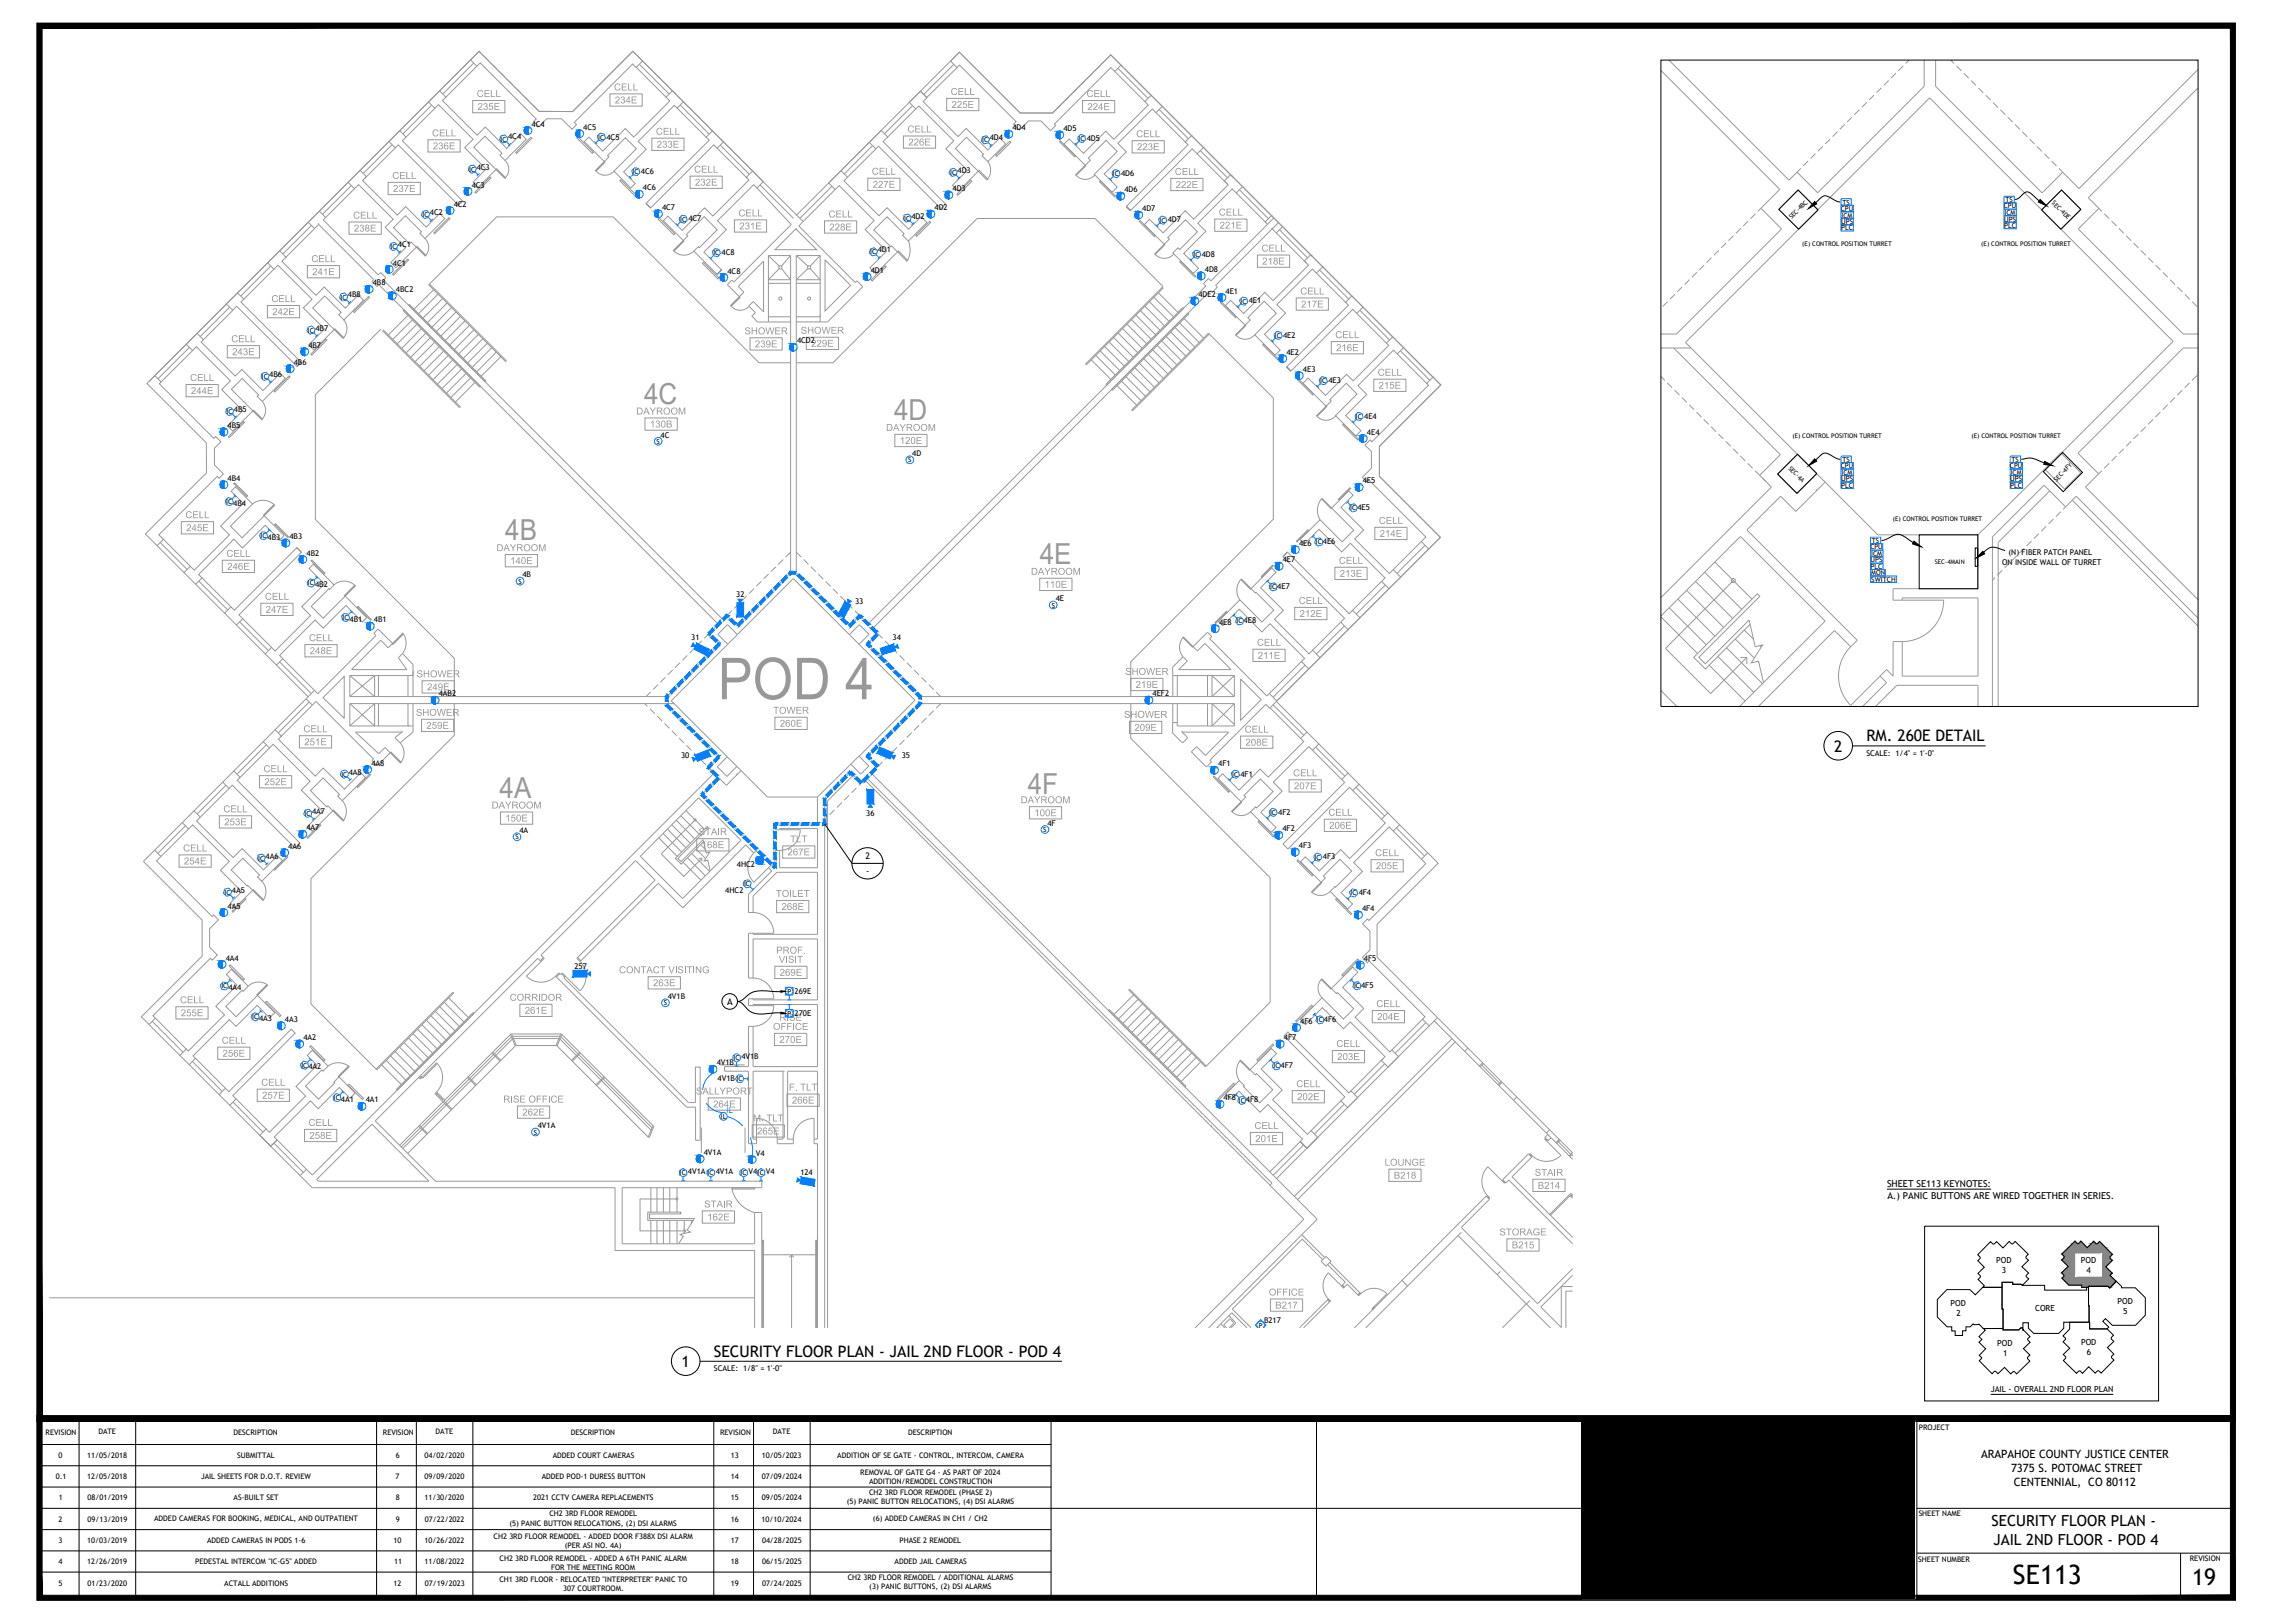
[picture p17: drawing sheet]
<svg xmlns="http://www.w3.org/2000/svg" width="1067mm" height="762mm" viewBox="0 0 1067 762" stroke-linecap="round" stroke-linejoin="round" font-family="sans-serif">
<defs><g id="words">
<text font-size="27.2" fill="#989898" x="337" y="328">POD 4</text>
<g font-size="13.6" fill="#989898">
<text x="302" y="190">4C</text>
<text x="420" y="197">4D</text>
<text x="237" y="254">4B</text>
<text x="488" y="265">4E</text>
<text x="235" y="374">4A</text>
<text x="483" y="373">4F</text>
</g>
<text font-size="12.5" x="945" y="744">SE113</text>
<text font-size="10.7" x="1029" y="744">19</text>
<g font-size="7.4">
<text x="861" y="353">2</text>
<text x="876" y="348">RM. 260E DETAIL</text>
<text x="320" y="642">1</text>
<text x="335" y="637">SECURITY FLOOR PLAN - JAIL 2ND FLOOR - POD 4</text>
</g>
<g font-size="7.1">
<text x="935" y="717">SECURITY FLOOR PLAN -</text>
<text x="936" y="725">JAIL 2ND FLOOR - POD 4</text>
</g>
<g font-size="5.4">
<text x="930" y="685">ARAPAHOE COUNTY JUSTICE CENTER</text>
<text x="944" y="691">7375 S. POTOMAC STREET</text>
<text x="946" y="698">CENTENNIAL, CO 80112</text>
</g>
<g font-size="5.1" fill="#989898">
<text x="224" y="46">CELL</text>
<text x="288" y="42">CELL</text>
<text x="446" y="45">CELL</text>
<text x="510" y="46">CELL</text>
<text x="224" y="52">235E</text>
<text x="289" y="49">234E</text>
<text x="447" y="51">225E</text>
<text x="511" y="52">224E</text>
<text x="203" y="64">CELL</text>
<text x="308" y="63">CELL</text>
<text x="426" y="62">CELL</text>
<text x="533" y="64">CELL</text>
<text x="203" y="70">236E</text>
<text x="308" y="69">233E</text>
<text x="426" y="68">226E</text>
<text x="534" y="70">223E</text>
<text x="326" y="81">CELL</text>
<text x="409" y="82">CELL</text>
<text x="552" y="82">CELL</text>
<text x="184" y="84">CELL</text>
<text x="326" y="87">232E</text>
<text x="410" y="88">227E</text>
<text x="552" y="88">222E</text>
<text x="185" y="90">237E</text>
<text x="347" y="102">CELL</text>
<text x="572" y="101">CELL</text>
<text x="166" y="103">CELL</text>
<text x="347" y="108">231E</text>
<text x="389" y="102">CELL</text>
<text x="573" y="107">221E</text>
<text x="166" y="109">238E</text>
<text x="389" y="108">228E</text>
<text x="592" y="118">CELL</text>
<text x="146" y="123">CELL</text>
<text x="593" y="124">218E</text>
<text x="147" y="129">241E</text>
<text x="127" y="142">CELL</text>
<text x="611" y="138">CELL</text>
<text x="128" y="148">242E</text>
<text x="611" y="144">217E</text>
<text x="109" y="161">CELL</text>
<text x="350" y="157">SHOWER</text>
<text x="376" y="157">SHOWER</text>
<text x="627" y="159">CELL</text>
<text x="109" y="167">243E</text>
<text x="354" y="163">239E</text>
<text x="381" y="163">229E</text>
<text x="627" y="165">216E</text>
<text x="89" y="179">CELL</text>
<text x="647" y="176">CELL</text>
<text x="90" y="185">244E</text>
<text x="647" y="183">215E</text>
<text x="299" y="195">DAYROOM</text>
<text x="305" y="201">130B</text>
<text x="416" y="202">DAYROOM</text>
<text x="422" y="208">120E</text>
<text x="87" y="243">CELL</text>
<text x="647" y="246">CELL</text>
<text x="87" y="249">245E</text>
<text x="648" y="252">214E</text>
<text x="106" y="261">CELL</text>
<text x="233" y="259">DAYROOM</text>
<text x="107" y="268">246E</text>
<text x="240" y="265">140E</text>
<text x="484" y="270">DAYROOM</text>
<text x="629" y="265">CELL</text>
<text x="490" y="276">110E</text>
<text x="629" y="271">213E</text>
<text x="124" y="282">CELL</text>
<text x="125" y="288">247E</text>
<text x="610" y="284">CELL</text>
<text x="610" y="290">212E</text>
<text x="145" y="301">CELL</text>
<text x="590" y="303">CELL</text>
<text x="145" y="307">248E</text>
<text x="591" y="309">211E</text>
<text x="196" y="318">SHOWER</text>
<text x="528" y="317">SHOWER</text>
<text x="533" y="323">219E</text>
<text x="200" y="324">249E</text>
<text x="363" y="335">TOWER</text>
<text x="195" y="336">SHOWER</text>
<text x="366" y="341">260E</text>
<text x="528" y="337">SHOWER</text>
<text x="142" y="344">CELL</text>
<text x="200" y="342">259E</text>
<text x="533" y="343">209E</text>
<text x="584" y="344">CELL</text>
<text x="143" y="350">251E</text>
<text x="585" y="350">208E</text>
<text x="124" y="363">CELL</text>
<text x="607" y="364">CELL</text>
<text x="124" y="369">252E</text>
<text x="608" y="371">207E</text>
<text x="479" y="377">DAYROOM</text>
<text x="105" y="381">CELL</text>
<text x="231" y="380">DAYROOM</text>
<text x="486" y="383">100E</text>
<text x="624" y="383">CELL</text>
<text x="105" y="387">253E</text>
<text x="237" y="386">150E</text>
<text x="624" y="389">206E</text>
<text x="328" y="392">STAIR</text>
<text x="371" y="395">TLT</text>
<text x="86" y="400">CELL</text>
<text x="329" y="398">168E</text>
<text x="370" y="402">267E</text>
<text x="646" y="402">CELL</text>
<text x="86" y="406">254E</text>
<text x="646" y="408">205E</text>
<text x="364" y="421">TOILET</text>
<text x="367" y="427">268E</text>
<text x="364" y="448">PROF.</text>
<text x="366" y="452">VISIT</text>
<text x="291" y="457">CONTACT VISITING</text>
<text x="366" y="458">269E</text>
<text x="307" y="463">263E</text>
<text x="84" y="471">CELL</text>
<text x="239" y="470">CORRIDOR</text>
<text x="646" y="473">CELL</text>
<text x="85" y="477">255E</text>
<text x="246" y="476">261E</text>
<text x="647" y="479">204E</text>
<text x="363" y="484">OFFICE</text>
<text x="104" y="490">CELL</text>
<text x="366" y="490">270E</text>
<text x="628" y="492">CELL</text>
<text x="104" y="496">256E</text>
<text x="628" y="498">203E</text>
<text x="123" y="510">CELL</text>
<text x="123" y="516">257E</text>
<text x="327" y="514">SALLYPORT</text>
<text x="370" y="512">F. TLT</text>
<text x="609" y="510">CELL</text>
<text x="236" y="518">RISE OFFICE</text>
<text x="335" y="520">264E</text>
<text x="372" y="518">266E</text>
<text x="609" y="517">202E</text>
<text x="245" y="524">262E</text>
<text x="354" y="527">M. TLT</text>
<text x="145" y="529">CELL</text>
<text x="355" y="533">265E</text>
<text x="589" y="530">CELL</text>
<text x="145" y="535">258E</text>
<text x="589" y="536">201E</text>
<text x="650" y="547">LOUNGE</text>
<text x="654" y="553">B218</text>
<text x="721" y="552">STAIR</text>
<text x="722" y="558">B214</text>
<text x="331" y="567">STAIR</text>
<text x="332" y="573">162E</text>
<text x="704" y="580">STORAGE</text>
<text x="710" y="586">B215</text>
<text x="596" y="608">OFFICE</text>
<text x="599" y="614">B217</text>
</g>
<text font-size="5.1" x="366" y="479">RISE</text>
<g font-size="4.5">
<text x="341" y="472">A</text>
<text x="886" y="557">SHEET SE113 KEYNOTES:</text>
<text x="886" y="563">A.) PANIC BUTTONS ARE WIRED TOGETHER IN SERIES.</text>
</g>
<g font-size="4.2">
<text x="406" y="403">2</text>
<text x="407" y="410">-</text>
</g>
<g font-size="3.9">
<text x="937" y="593">POD</text>
<text x="977" y="593">POD</text>
<text x="940" y="598">3</text>
<text x="980" y="598">4</text>
<text x="916" y="613">POD</text>
<text x="956" y="616">CORE</text>
<text x="994" y="612">POD</text>
<text x="997" y="617">5</text>
<text x="919" y="618">2</text>
<text x="938" y="632">POD</text>
<text x="977" y="632">POD</text>
<text x="941" y="637">1</text>
<text x="980" y="636">6</text>
<text x="935" y="654">JAIL - OVERALL 2ND FLOOR PLAN</text>
</g>
<g font-size="3.7">
<text x="250" y="59">4C4</text>
<text x="239" y="65">4C4</text>
<text x="274" y="61">4C5</text>
<text x="285" y="66">4C5</text>
<text x="465" y="66">4D4</text>
<text x="475" y="61">4D4</text>
<text x="499" y="62">4D5</text>
<text x="510" y="66">4D5</text>
<text x="224" y="80">4C3</text>
<text x="301" y="82">4C6</text>
<text x="450" y="81">4D3</text>
<text x="526" y="83">4D6</text>
<text x="221" y="88">4C3</text>
<text x="302" y="89">4C6</text>
<text x="447" y="90">4D3</text>
<text x="528" y="90">4D6</text>
<text x="202" y="101">4C2</text>
<text x="213" y="97">4C2</text>
<text x="311" y="99">4C7</text>
<text x="439" y="99">4D2</text>
<text x="536" y="99">4D7</text>
<text x="323" y="104">4C7</text>
<text x="428" y="103">4D2</text>
<text x="548" y="104">4D7</text>
<text x="187" y="116">4C1</text>
<text x="339" y="120">4C8</text>
<text x="412" y="119">4D1</text>
<text x="184" y="125">4C1</text>
<text x="564" y="120">4D8</text>
<text x="342" y="128">4C8</text>
<text x="409" y="128">4D1</text>
<text x="566" y="128">4D8</text>
<text x="175" y="134">4B8</text>
<text x="186" y="137">4BC2</text>
<text x="575" y="138">4E1</text>
<text x="163" y="140">4B8</text>
<text x="563" y="140">4DE2</text>
<text x="586" y="142">4E1</text>
<text x="148" y="155">4B7</text>
<text x="374" y="161">4CD2</text>
<text x="602" y="159">4E2</text>
<text x="145" y="163">4B7</text>
<text x="604" y="167">4E2</text>
<text x="138" y="171">4B6</text>
<text x="126" y="177">4B6</text>
<text x="612" y="175">4E3</text>
<text x="624" y="180">4E3</text>
<text x="110" y="193">4B5</text>
<text x="641" y="197">4E4</text>
<text x="107" y="201">4B5</text>
<text x="310" y="205">4C</text>
<text x="642" y="204">4E4</text>
<text x="428" y="214">4D</text>
<text x="107" y="226">4B4</text>
<text x="640" y="227">4E5</text>
<text x="110" y="237">4B4</text>
<text x="637" y="239">4E5</text>
<text x="126" y="253">4B3</text>
<text x="136" y="253">4B3</text>
<text x="610" y="256">4E6</text>
<text x="621" y="255">4E6</text>
<text x="144" y="261">4B2</text>
<text x="943" y="261">(N) FIBER PATCH PANEL</text>
<text x="602" y="264">4E7</text>
<text x="940" y="265">ON INSIDE WALL OF TURRET</text>
<text x="148" y="276">4B2</text>
<text x="245" y="271">4B</text>
<text x="346" y="280">32</text>
<text x="600" y="276">4E7</text>
<text x="401" y="284">33</text>
<text x="496" y="282">4E</text>
<text x="164" y="292">4B1</text>
<text x="176" y="292">4B1</text>
<text x="572" y="293">4E8</text>
<text x="584" y="292">4E8</text>
<text x="325" y="301">31</text>
<text x="419" y="300">34</text>
<text x="206" y="327">4AB2</text>
<text x="541" y="327">4EF2</text>
<text x="174" y="360">4A8</text>
<text x="320" y="356">30</text>
<text x="423" y="356">35</text>
<text x="572" y="360">4F1</text>
<text x="876" y="355">SCALE: 1/4&quot; = 1'-0&quot;</text>
<text x="164" y="364">4A8</text>
<text x="582" y="365">4F1</text>
<text x="147" y="382">4A7</text>
<text x="407" y="383">36</text>
<text x="600" y="382">4F2</text>
<text x="144" y="390">4A7</text>
<text x="492" y="388">4F</text>
<text x="244" y="391">4A</text>
<text x="602" y="390">4F2</text>
<text x="135" y="399">4A6</text>
<text x="610" y="398">4F3</text>
<text x="125" y="403">4A6</text>
<text x="346" y="407">4HC2</text>
<text x="621" y="403">4F3</text>
<text x="109" y="419">4A5</text>
<text x="341" y="419">4HC2</text>
<text x="638" y="420">4F4</text>
<text x="107" y="427">4A5</text>
<text x="640" y="428">4F4</text>
<text x="106" y="451">4A4</text>
<text x="270" y="455">257</text>
<text x="640" y="451">4F5</text>
<text x="107" y="465">4A4</text>
<text x="373" y="467">269E</text>
<text x="639" y="464">4F5</text>
<text x="314" y="469">4V1B</text>
<text x="122" y="479">4A3</text>
<text x="134" y="480">4A3</text>
<text x="373" y="477">270E</text>
<text x="622" y="480">4F6</text>
<text x="611" y="481">4F6</text>
<text x="142" y="488">4A2</text>
<text x="603" y="488">4F7</text>
<text x="348" y="497">4V1B</text>
<text x="145" y="502">4A2</text>
<text x="337" y="500">4V1B</text>
<text x="601" y="501">4F7</text>
<text x="337" y="508">4V1B</text>
<text x="160" y="517">4A1</text>
<text x="172" y="518">4A1</text>
<text x="575" y="517">4F8</text>
<text x="585" y="517">4F8</text>
<text x="253" y="530">4V1A</text>
<text x="330" y="542">4V1A</text>
<text x="355" y="543">V4</text>
<text x="323" y="551">4V1A</text>
<text x="336" y="551">4V1A</text>
<text x="351" y="551">V4</text>
<text x="360" y="551">V4</text>
<text x="376" y="551">124</text>
<text x="594" y="621">B217</text>
<text x="335" y="644">SCALE: 1/8&quot; = 1'-0&quot;</text>
</g>
<text font-size="3.7" fill="#007fff" x="341" y="522">IL</text>
<g font-size="3.6">
<text x="901" y="672">PROJECT</text>
<text x="21" y="674">REVISION</text>
<text x="46" y="673">DATE</text>
<text x="110" y="674">DESCRIPTION</text>
<text x="180" y="674">REVISION</text>
<text x="205" y="673">DATE</text>
<text x="268" y="674">DESCRIPTION</text>
<text x="338" y="674">REVISION</text>
<text x="363" y="673">DATE</text>
<text x="426" y="674">DESCRIPTION</text>
<text x="27" y="684">0</text>
<text x="41" y="684">11/05/2018</text>
<text x="111" y="684">SUBMITTAL</text>
<text x="186" y="684">6</text>
<text x="199" y="684">04/02/2020</text>
<text x="260" y="684">ADDED COURT CAMERAS</text>
<text x="343" y="684">13</text>
<text x="358" y="684">10/05/2023</text>
<text x="393" y="685">ADDITION OF SE GATE - CONTROL, INTERCOM, CAMERA</text>
<text x="26" y="694">0.1</text>
<text x="41" y="694">12/05/2018</text>
<text x="94" y="694">JAIL SHEETS FOR D.O.T. REVIEW</text>
<text x="186" y="694">7</text>
<text x="199" y="694">09/09/2020</text>
<text x="254" y="694">ADDED POD-1 DURESS BUTTON</text>
<text x="343" y="694">14</text>
<text x="358" y="694">07/09/2024</text>
<text x="404" y="692">REMOVAL OF GATE G4 - AS PART OF 2024</text>
<text x="408" y="702">CH2 3RD FLOOR REMODEL (PHASE 2)</text>
<text x="408" y="697">ADDITION/REMODEL CONSTRUCTION</text>
<text x="28" y="704">1</text>
<text x="41" y="704">08/01/2019</text>
<text x="110" y="704">AS-BUILT SET</text>
<text x="186" y="704">8</text>
<text x="199" y="704">11/30/2020</text>
<text x="250" y="704">2021 CCTV CAMERA REPLACEMENTS</text>
<text x="343" y="704">15</text>
<text x="358" y="704">09/05/2024</text>
<text x="398" y="706">(5) PANIC BUTTON RELOCATIONS, (4) DSI ALARMS</text>
<text x="258" y="712">CH2 3RD FLOOR REMODEL</text>
<text x="901" y="712">SHEET NAME</text>
<text x="28" y="714">2</text>
<text x="41" y="714">09/13/2019</text>
<text x="72" y="714">ADDED CAMERAS FOR BOOKING, MEDICAL, AND OUTPATIENT</text>
<text x="186" y="714">9</text>
<text x="199" y="714">07/22/2022</text>
<text x="239" y="716">(5) PANIC BUTTON RELOCATIONS, (2) DSI ALARMS</text>
<text x="343" y="714">16</text>
<text x="358" y="714">10/10/2024</text>
<text x="410" y="714">(6) ADDED CAMERAS IN CH1 / CH2</text>
<text x="27" y="724">3</text>
<text x="41" y="724">10/03/2019</text>
<text x="97" y="724">ADDED CAMERAS IN PODS 1-6</text>
<text x="185" y="724">10</text>
<text x="199" y="724">10/26/2022</text>
<text x="232" y="722">CH2 3RD FLOOR REMODEL - ADDED DOOR F388X DSI ALARM</text>
<text x="343" y="724">17</text>
<text x="358" y="724">04/28/2025</text>
<text x="422" y="724">PHASE 2 REMODEL</text>
<text x="265" y="727">(PER ASI NO. 4A)</text>
<text x="27" y="734">4</text>
<text x="41" y="734">12/26/2019</text>
<text x="92" y="734">PEDESTAL INTERCOM &quot;IC-G5&quot; ADDED</text>
<text x="185" y="734">11</text>
<text x="199" y="734">11/08/2022</text>
<text x="235" y="733">CH2 3RD FLOOR REMODEL - ADDED A 6TH PANIC ALARM</text>
<text x="259" y="737">FOR THE MEETING ROOM</text>
<text x="343" y="734">18</text>
<text x="358" y="734">06/15/2025</text>
<text x="420" y="734">ADDED JAIL CAMERAS</text>
<text x="901" y="733">SHEET NUMBER</text>
<text x="1028" y="733">REVISION</text>
<text x="234" y="743">CH1 3RD FLOOR - RELOCATED &quot;INTERPRETER&quot; PANIC TO</text>
<text x="398" y="742">CH2 3RD FLOOR REMODEL / ADDITIONAL ALARMS</text>
<text x="27" y="744">5</text>
<text x="41" y="744">01/23/2020</text>
<text x="105" y="744">ACTALL ADDITIONS</text>
<text x="185" y="744">12</text>
<text x="199" y="744">07/19/2023</text>
<text x="264" y="747">307 COURTROOM.</text>
<text x="343" y="744">19</text>
<text x="358" y="744">07/24/2025</text>
<text x="408" y="746">(3) PANIC BUTTONS, (2) DSI ALARMS</text>
</g>
<g font-size="3.4">
<text x="864" y="105">UPS</text>
<text x="941" y="104">UPS</text>
<text x="941" y="107">PLC</text>
<text x="864" y="108">PLC</text>
<text x="864" y="226">UPS</text>
<text x="944" y="226">UPS</text>
<text x="864" y="229">PLC</text>
<text x="944" y="229">PLC</text>
<text x="878" y="264">UPS</text>
<text x="878" y="267">PLC</text>
<text x="879" y="273">SWITCH</text>
</g>
<g font-size="3.2">
<text x="281" y="66">IC</text>
<text x="235" y="66">IC</text>
<text x="461" y="67">IC</text>
<text x="506" y="66">IC</text>
<text x="220" y="81">IC</text>
<text x="297" y="82">IC</text>
<text x="446" y="82">IC</text>
<text x="523" y="83">IC</text>
<text x="942" y="95">TS</text>
<text x="198" y="102">IC</text>
<text x="864" y="99">CPU</text>
<text x="865" y="96">TS</text>
<text x="941" y="98">CPU</text>
<text x="941" y="101">ICM</text>
<text x="319" y="104">IC</text>
<text x="425" y="104">IC</text>
<text x="544" y="104">IC</text>
<text x="865" y="102">ICM</text>
<text x="183" y="117">IC</text>
<text x="335" y="120">IC</text>
<text x="409" y="119">IC</text>
<text x="560" y="121">IC</text>
<text x="160" y="141">IC</text>
<text x="583" y="143">IC</text>
<text x="145" y="156">IC</text>
<text x="599" y="159">IC</text>
<text x="123" y="178">IC</text>
<text x="620" y="180">IC</text>
<text x="106" y="194">IC</text>
<text x="637" y="197">IC</text>
<text x="308" y="208">S</text>
<text x="426" y="217">S</text>
<text x="864" y="220">CPU</text>
<text x="865" y="217">TS</text>
<text x="944" y="220">CPU</text>
<text x="944" y="217">TS</text>
<text x="865" y="223">ICM</text>
<text x="944" y="223">ICM</text>
<text x="106" y="237">IC</text>
<text x="634" y="240">IC</text>
<text x="122" y="253">IC</text>
<text x="618" y="256">IC</text>
<text x="878" y="258">CPU</text>
<text x="879" y="255">TS</text>
<text x="879" y="261">ICM</text>
<text x="145" y="275">IC</text>
<text x="243" y="274">S</text>
<text x="879" y="270">MON</text>
<text x="596" y="277">IC</text>
<text x="494" y="285">S</text>
<text x="161" y="291">IC</text>
<text x="581" y="293">IC</text>
<text x="160" y="365">IC</text>
<text x="579" y="365">IC</text>
<text x="143" y="383">IC</text>
<text x="596" y="383">IC</text>
<text x="242" y="394">S</text>
<text x="490" y="391">S</text>
<text x="121" y="404">IC</text>
<text x="617" y="404">IC</text>
<text x="349" y="416">IC</text>
<text x="105" y="420">IC</text>
<text x="634" y="420">IC</text>
<text x="104" y="464">IC</text>
<text x="370" y="467">P</text>
<text x="636" y="464">IC</text>
<text x="312" y="472">S</text>
<text x="118" y="479">IC</text>
<text x="370" y="477">P</text>
<text x="618" y="480">IC</text>
<text x="344" y="498">IC</text>
<text x="142" y="501">IC</text>
<text x="598" y="502">IC</text>
<text x="346" y="508">IC</text>
<text x="157" y="517">IC</text>
<text x="582" y="518">IC</text>
<text x="338" y="525">IL</text>
<text x="251" y="533">S</text>
<text x="319" y="552">IC</text>
<text x="332" y="552">IC</text>
<text x="348" y="552">IC</text>
<text x="356" y="552">IC</text>
<text x="591" y="623">P</text>
</g>
<g font-size="3">
<text x="963" y="96" transform="rotate(45 963 96)">SEC-4DE</text>
<text x="841" y="103" transform="rotate(-45 841 103)">SEC-4BC</text>
<text x="846" y="116">(E) CONTROL POSITION TURRET</text>
<text x="930" y="116">(E) CONTROL POSITION TURRET</text>
<text x="842" y="206">(E) CONTROL POSITION TURRET</text>
<text x="926" y="206">(E) CONTROL POSITION TURRET</text>
<text x="840" y="220" transform="rotate(45 840 220)">SEC-4A</text>
<text x="966" y="226" transform="rotate(-45 966 226)">SEC-4FY</text>
<text x="889" y="245">(E) CONTROL POSITION TURRET</text>
<text x="908" y="265">SEC-4MAIN</text>
</g>
</g></defs>
<!-- layer: x-background - Second Floor|A-WALL-EXIST -->
<g fill="none" stroke="#989898" stroke-width=".47">
<path d="M221 28l-15 15M221 28l4-4 28 28h16l28-28 5 5-3 3-2-2-27 27 1 2-2 2-5-5h-7l-4 3-2-2 1-1-27-26-1 1zM224 31l-15 15M299 32l14 14M302 29l14 14M449 32l-14 14-3-3M450 25l29 28h15l28-27 4 5-3 3-1-2-27 26 1 1-3 2-4-4h-6l-4 4-3-3 1-1-26-26-2 1-3-3zM523 34l15 14M526 31l15 14M780 33l56 56-9 9 10 9-50 50h-7M903 28v13l-50 50-9-10-4 4-56-57M909 28v13l50 50 10-10 7 8 56-56"/>
<path d="M201 48l5-5 3 3-1 1 16 16 4-3 10 10 7-7 2 2-10 10-2-2 1-1-8-8-6 5 11 11-8 8-3-2 6-7-10-10 4-4-16-16-2 2zM201 48l-13 13M204 51l-13 13M318 51l14 13M321 48l14 13M430 51l-13 13M432 43l3 3-2 2 17 16 4-4 10 10 5-5 3 3-8 8-3-3 1-1-8-8-5 6 10 10-9 10-3-3 7-7-10-10 4-4-17-16-1 1-3-3zM543 53l14 14M546 50l14 14M1032 41l-51 52 5 5-10 9 49 50h7M169 80l3 3-2 2 17 16 4-4 9 10 6-7 3 3-9 9-3-2 1-1-8-8-5 6 7 7h1l2 2-9 10-3-3 7-7-9-9 4-4-17-16-2 2-3-3zM183 66l5-5 3 3-2 2 28 28-2 2 2-2-2 2-28-28-1 1z"/>
<path d="M183 66l-14 14M186 69l-15 15M233 80v-1l4 4v1zM237 75a6 6 0 0 1 0 8M249 64l1 1-7 7h-1zM271 64l8 8h-1l-7-7zM274 66l2-2 7 7 11-11 4 4 17-17-2-1 3-3 5 5-3 3-1-2-17 17 3 4-10 11 5 5-2 2-8-8 11-10-5-5-9 8 1 1-2 2zM284 76l-4 4zM337 70l14 14M340 67l13 13M408 67l6-6 3 3-2 2 29 30-2 2-30-29-1 1zM408 67l-13 13"/>
<path d="M411 70l-13 13M464 76a7 7 0 0 1 0 8M474 66l1 1-7 6h-1zM497 66h1l7 7v1zM500 68l2-3 7 7 10-10 4 3 16-16-1-1 3-3 5 5-3 3-2-2-16 16 4 4-11 11 7 6-3 2-8-8 11-11-6-5-8 8 1 1-2 3zM559 64l6 5-3 3-2-2-29 29-2-2 2 2-2-2 29-29-1-1zM562 72l14 14M565 69l14 14M150 99l-5 5M150 99l3 3M163 86l-13 13M166 89l-13 13"/>
<path d="M223 90l7-7 1 1-8 7zM280 80a6 6 0 0 0 8 0M292 84l7 8h-1l-7-7zM303 95l3 3 29-30 2 2 3-3-5-6-3 3 1 2-30 29 3 3M355 88l17 17-27 27h-1l-2 2 5 5M389 86l6-6 3 3-2 2 17 16 4-3 10 10 5-6 3 2-8 9-3-3-7-8-7 6 8 8 1-1 2 3-10 11-3-3 8-8-10-10 4-4-16-17-2 2zM392 89l-15 15M449 91l7-6-6 7zM459 80h1l4 4h-1zM505 82l5-4zM514 82a6 6 0 0 1-9 0M516 85h1l7 7h-1z"/>
<path d="M580 91l15 14M583 88l19 18M844 89l10 10-9 9-10-10zM854 98l52-52 62 62M959 99l9-10 9 9-9 10M145 104l-14 14M145 104l3 3M148 107l-14 14M150 105h.1M150 105l-2 2M150 105l25 26v1l2 3 1-1 159 159-4 5 5 4-25 25h-149M153 102l-1 1 26 26 1-1 2 2-1 2 159 159 2-2 5 5 25-25v-149"/>
<path d="M195 116h1l4 4zM200 112a6 6 0 0 1 0 8M204 109l7-7v1l-7 7zM309 103l1-1 7 8h-1zM314 101l6 7 11-10 4 3 17-16-2-2 3-3 5 5-3 3-1-1-17 17 4 4-11 10 9 9-2 2 2-2-2 2-11-11 2-2 9-8-6-6-9 8 1 1-2 2-10-9zM316 118a7 7 0 0 0 10 0M321 113l-5 5zM361 120v31M361 120l5 5M361 120h10M364 117l10-10 9 10zM371 120l-4 5"/>
<path d="M374 120h11M374 108h.1M374 120l5 5M374 101l3 3M377 104l-2 2 27 27v-1l3 3-16 16h-4M385 120v31M385 120l-5 5M421 118h1l4 4v1zM427 113a11 11 0 0 1-1 9M430 111l7-7-7 7zM535 104l7 7zM540 103l6 6 11-10 3 4 17-16-2-2 3-3 5 6-3 3-1-2-17 16 4 4-10 10 7 7-3 2-9-9 2-3 1 1 8-8-5-6-9 9h1l-2 3-10-10z"/>
<path d="M547 115l-5 4zM551 119a6 6 0 0 1-9 0M597 101l-3 3 1 1M597 107h.1M597 107l2 2M597 107l-26 27 1 1-3 2-1-1-158 159 2 3-5 4 25 25h148M598 102l-29 30-2-1-2 2 1 1-158 159-4-4-5 5-25-25v-149M599 109l14 15M600 104l-3 3M602 106l-3 3M602 106l14 15M845 108l-54 53 53 52"/>
<path d="M968 108l52 52-52 53M126 123l5-5 3 3-2 2 16 16 4-4 10 10 6-6 3 2-10 9-2-2 1-1-8-8-5 6 10 10-10 9-2-2 7-8-10-9 5-4-16-16-2 1zM126 123l-14 15M129 126l-14 14M184 129l7-7h1l-7 7zM201 134l1-1 36 36-1 1zM202 133l31-31h55l68 68h15M204 136l-10 9M206 138l-9 9M330 123l8 7-1 1-7-7zM347 139l1 1-5 4v-1zM347 139l2-2-2-2 12-12v23l-5-4-2 2 3 3-2 1 3 3h15"/>
<path d="M361 133h10M366 126l-5 5h10l-4-5M374 133h11M379 126l-5 5h11l-5-5M387 122l12 12-12 12zM416 125l-6 7-1-1zM542 140l9 9M544 137l9 10M546 135l-36 36zM546 135l-32-32h-55l-68 67h-17M554 123l8 7h-1zM618 128l14 14"/>
<path d="M621 125l14 14M106 143l6-6 2 3-1 2 28 28-2 2 2-2-2 2-28-28-2 2zM106 143l-13 14M109 146l-13 13M153 159l1 1-8 7v-1zM157 155v-1l4 5zM161 150a7 7 0 0 1 0 9M166 146l7-7 1 1-8 7zM179 155l-31 30v59l65 65v18M180 155l36 36zM190 145l36 36-1 1-36-36zM192 148l-10 9"/>
<path d="M192 143l36 36zM194 150l-10 9M196 152l-9 9M198 154l-9 10M200 156l-9 10M202 159l-9 9M208 140l-9 9M210 142l-9 9M212 144l-9 10M214 146l-9 10M216 149l-9 9M218 151l-9 9"/>
<path d="M220 153l-9 9M223 155l-10 9M225 157l-10 9M227 159l-9 9M343 144a6 6 0 0 0 9 0M361 148h.1M361 149h10M374 151h11M374 149h11M385 148h.1M523 158l9 10M525 156l9 10"/>
<path d="M527 154l9 9M529 152l9 9M531 150l9 9M533 148l10 9M536 146l9 9M538 144l9 9M540 142l9 9M548 158l9 9M550 156l9 9M552 154l9 9M554 152l9 9M556 145l-1-1-36 36 1 1"/>
<path d="M556 150l9 9M558 147l-36 36M568 157l30 30v57l-67 67v16M573 142l8 7h-1zM575 143l3-2 6 6 10-10 4 4 16-16-2-2 3-3 6 5-3 3-2-2-16 17 4 4-10 10 7 7-2 3-10-10 10-10-5-6-8 8 1 1-2 3zM580 157l5-4zM589 157a6 6 0 0 1-9 0M632 142l3-3 5 5-3 3-2-2-29 29-2-2 2 2-2-2 29-29zM637 147l14 14M640 144l14 14M70 179l155-155 28 28h16l28-28 77 77 76-76 29 28h15l28-27 155 155-29 29v14l28 28-77 77M87 162l6-5 3 2-2 2 16 16 4-4 9 10 9-8 2 3-11 10-2-2v-1l-7-7-5 5 10 10-10 9-2-2 7-7-10-10 4-4-16-16-2 2z"/>
<path d="M87 162l-14 14M90 165l-14 14M204 161l-9 9M206 163l-9 9M208 165l-9 9M210 167l-9 9M213 169l-10 9M215 171l-10 9M217 173l-9 9M219 175l-9 10M221 177l-9 10M223 180l-9 9"/>
<path d="M229 161l-9 9M231 163l-9 9M233 165l-9 10M235 167l-9 10M512 169l10 9M515 167l9 9M517 165l9 9M519 163l9 9M521 161l9 9M527 179l9 9M529 177l9 9M531 175l9 9"/>
<path d="M533 173l9 9M535 171l9 9M537 168l9 10M539 166l9 10M541 164l9 9M543 162l10 9M546 160l9 9M593 162v-1l7 8zM609 178h1l7 7h-1zM612 180l2-2 8 8 10-10 3 3 17-17-1-1 3-3 5 5-3 3-2-2-16 17 4 4-10 10 7 7-2 3-10-10 10-10-5-5-8 8h1l-2 3zM656 166l14 14M659 163l14 14"/>
<path d="M780 163h14M786 163l50 50-10 10 6 6-52 52M1032 163h-7l-49 50 9 9-6 7 53 53M69 180l4-4 3 3-1 1 25 26 1-1 3 2-3 3v8l4 5-2 2-1-1-27 27 2 2-3 3-6-5 29-29v-14zM114 198h1l-7 8-1-1zM119 193l4 4zM123 189a6 6 0 0 1 0 8M129 184l7-7-7 7zM525 181l9 9M531 193l36-37 1 1-36 36zM618 195l5-4zM627 195a6 6 0 0 1-9 0"/>
<path d="M630 199h1l7 7-1 1zM641 209l2-2h1l27-26-1-1 3-3 4 4-29 29v14l28 28-5 6-4-4 3-2-27-27-1 1-2-2 4-4v-8zM844 213l9 9M844 213l-9 10 9 9 9-10M110 227l6 6-6-6zM111 229l8 8-11 10 6 5 10-10 9 9-2 3-6-7-11 10-4-4-17 17 2 1-3 3-6-5 3-3 2 2 17-17-4-4 10-11-5-5zM119 237a8 8 0 0 1 10 0M620 234a9 9 0 0 0 0 10M621 234l4 5zM625 239l8-9 2 3-5 5 10 11-4 4 16 16 2-2 4 4-6 5-3-3 1-2-16-16-4 4-11-10-7 6-2-2 10-9 10 10 6-5zM628 234l6-5-5 6zM853 230h.1"/>
<path d="M853 222l29 29h47M857 226l-14 14-7-7-16 16 52 52-3 3M960 220l-31 31M960 220l8-7 9 9-8 8zM962 230l-24 25v77M74 256l12 13M77 253l12 13M124 242l5-5-5 5zM129 246l7 6h-1l-6-6zM139 257l3 2-30 30 2 1-3 3-6-5 3-3 2 1 29-29 3 2M605 259l-3 2 29 29-2 2 4 4 6-6-4-3-2 1-28-29-3 2M609 254l5-5-5 5z"/>
<path d="M667 254l-13 13M671 258l-13 13M929 251v25h-40v6h24a19 19 0 0 1-20 19M92 274l13 14M95 271l13 14M146 263l7 6h-1l-6-6zM147 265l10 10-11 10 6 5 10-10 10 10-2 2-8-8-10 11-4-4-17 17 2 1-3 3-5-5 3-3 1 2 17-17-4-4 10-11-7-7zM157 275a7 7 0 0 1 10 0M167 275l-5 5zM583 272a8 8 0 0 0-1 10M583 272l4 5zM597 265l1 1-6 5z"/>
<path d="M649 273l-14 14M652 276l-13 14M792 277l17 18M796 273l18 17M800 269l18 17M805 264l18 17M814 273l-32 31M111 293l14 14M114 290l14 14M168 285l6 6-6-6zM189 298a8 8 0 0 1 0 9M346 298l-4-5-5 5 5 4"/>
<path d="M346 298l26-26 58 57-27 26M346 298l-31 31 31 31M399 298l4-5 5 5-5 4M555 299a7 7 0 0 0 0 9M555 299l5 5zM570 292l6-5-5 6zM572 292l10-10 11 10 5-6-11-10 10-9 2 2-7 7 11 11-5 4 17 16 1-2 4 4-5 5-4-3 2-2-17-16-4 4-10-11-8 8zM629 292l-13 13M633 296l-13 13M780 289l37-37 40 40-40 40M780 290l17 17M784 285l17 18"/>
<path d="M788 281l17 18M819 296l4 4M822 293l-21 21-6-5 30-30 1 1-28 29 3 3 20-21 3 13 4-1-6 8 4-1 2 11M893 282v-1h36v36h-36v-16M1032 290l-57-57-5 5-10-10-24 24v80M130 312l15 15M133 309l15 15M164 317l12 10v-10l-12 10M164 317h30M164 317v10M178 317v10M184 302l5-5v1l-5 5z"/>
<path d="M189 307l5 5v15M189 307l-2 2 4 5h-26l14-13 3 3 2-2-6-7-2 2 1 1-28 28-1-2M192 317v10M551 317v10M555 308l-4 5M560 304l2 2 4-4 12 12h-25l4-4-2-2M560 304l7-7 2 2-1 1 27 27 1-1M567 317v10M580 317l-11 10v-10l11 10M580 317h-27v10M580 317v10M583 319l9 9-9 10z"/>
<path d="M611 311l-15 15M615 314l-15 15-4-3M803 312l16 17M807 308l16 17M811 304l17 17M815 300l9 9M825 311h1M826 303l1 1M869 304l-8-8-35 36M883 317l3 3-11 12M893 301h-4v16l-3-3-17 17a19 19 0 0 1 0-27M144 328l3 3"/>
<path d="M144 328l-15 15M147 331l1-2 27 27v1l2 3 6-7M147 331l-15 15M148 324l-4 4M152 328l10-10v19zM164 330l12 11v-11l-12 11M164 330h152M164 330v11M178 330v11M192 330v11M194 330v14l-6 5M213 330v15l-67 68v58l31 31"/>
<path d="M312 330l25 25-4 5 2 3-188 189-3-3M531 330v17l65 65v59l-30 30M551 339h2M551 330v14l4 5 3-3-3-2M553 330v11h27v-11M567 330v11M580 330l-11 11v-11l11 10M580 330h-148l-25 25 5 5-3 3 209 209-51 51M596 332l15 15M599 329h.1M599 329l-3 4-2-2-26 26 1 1-3 2-7-7 3-2 4 4 11-11h-22M599 329l15 15"/>
<path d="M780 324l7 8M929 332v-10h-38l-10 10M124 348l-14 14M127 351l-14 14M129 343l3 3-1 1 17 17 4-3 10 10 7-8 3 2-11 11-2-2v-1l-7-8-6 6 7 8 1-1 2 3-9 9-3-2 7-7-10-10 5-4-18-18-1 2-3-3zM164 341h30M183 353h1l4 5zM188 349a7 7 0 0 1 0 9M189 344h-22l11 10 3-3 2 2M189 344h.1M189 344l-4 2 3 3M192 341h.1"/>
<path d="M341 355l-4 5 4 5 5-5M346 360l14 14h24M399 359l-15 15M403 355l-4 4M403 355l5 5-4 3-5-4M555 344h.1M616 352l14 14M619 349l14 14M105 367l-14 14M108 370l-14 14M110 362l3 3-2 1 30 30-2 2-30-29-1 1-3-3zM161 376a8 8 0 0 1 0 9"/>
<path d="M168 369l6-6v1l-6 6zM328 375l20 19-27 28-20-20zM346 364h.1M348 362l-7 7-4-4-7 8 26 26-2 1M384 374v13h-20v3h12a10 10 0 0 1-10 9M401 364l-12 12v247M570 365v-1l7 8zM574 363l8 8 10-10 4 4 16-17-1-1 3-3 5 5-3 3-1-1-17 16 4 4-10 10 7 8-2 2-10-10 3-2 8-7-6-6-8 7 1 1-2 2-11-11zM630 366l3-3 5 5-3 3-1-1-29 29-3-3 29-29zM635 371l14 14M638 368l14 14M73 399l3 3"/>
<path d="M86 386l-19 18 28 28v17l-29 28 4 4M89 389l-13 13M91 381l3 3-2 1 17 18 5-5 10 10 6-6 3 2-10 10-2-2 1-1-8-8-5 5 10 10-9 8-2-2 5-5-9-10 4-5-18-17-1 2-3-3zM150 387h1l-6 7-1-1zM156 381l1-1 4 5zM309 393l9 9M311 391l9 9M313 389l9 9M315 387l9 9M318 385l8 9M320 383l8 9M322 381l9 8"/>
<path d="M326 385l-16 16M327 399l4 4M330 395l-10 11-3-3 15-15 1 1-15 14 2 2 10-11 2 6h1l-2 4h1l1 5M366 390v-1h18v18h-18v-8M366 399h-2v8l-2-1-8 8a10 10 0 0 1 0-14M578 381l5-4zM587 381a6 6 0 0 1-8 0M591 386v-1l7 8zM654 390l14 14M657 387l13 13M76 402l-3 2 27 26 3 2-5 4v9l4 3-2 3-1-1-27 27 1 1-3 3M119 418l5 4-1 1z"/>
<path d="M123 414a7 7 0 0 1 1 8M135 402l-6 7v-1zM298 404l-44 44 2 2-9 8a10 10 0 0 0 14 0M299 404l9 9-37 37 1 1M321 405l8 8M323 403l8 8M325 401l8 8M332 404h.1M333 400v1M354 400l-4-3-29 29-12-11-37 36M361 407l1 2-11 11v8h3M609 404l8 7h-1z"/>
<path d="M611 405l2-3 7 7 9-10 5 4 16-17-1-1 3-3 5 5-3 3-2-2-16 17 4 4-10 10 5 5-2 3-8-8 10-10-6-6-8 8 1 1-2 2zM616 419l5-5zM625 418a6 6 0 0 1-9 1M670 400l5 5-28 29v15l28 29M670 400l-3 3 3 2-27 27-1-1-2 3 3 3v9l-3 4 2 2 1-1 26 26-1 2 3 3M109 428l6-6-6 6zM354 428a10 10 0 0 1 9 10h-12v21h3M354 428v-7l11-11h19v29h-30v-1M627 422h1l7 7h-1zM106 458l3-3 8 8-3 2-8 8 5 4 10-10 8 8-2 3-6-6-10 10-3-3-17 17 1 1-3 3-5-4 3-3h1l17-16-4-5 10-9zM108 453l7 7h-1l-6-7zM254 451l-1-1-77 76 28 29h154v3h-66v26h62v-15h4v54"/>
<path d="M255 450l-1 1M263 457l-2 2M264 457l1 2M266 458l-1 1 58 59h4M271 450l2 1M272 451a10 10 0 0 1 0 14l-8-8-1 1-1-1-1 1 61 62h5v15h2v-34h-2v17M354 459a10 10 0 0 1 9 10h-12v3h12a10 10 0 0 1-9 10M354 459v-18h30v28h-30M620 460a6 6 0 0 0 1 8M620 460l5 4zM630 458l7-8 1 1-8 7zM73 478l14 15"/>
<path d="M121 467l4-5 1 1-5 4zM125 471v-1l7 7h-1zM125 462a7 7 0 0 0-8 1M200 479l9 9M202 477l9 9M204 475l10 9M207 473l9 9M209 471l9 9M211 469l9 9M223 476l-1-1-36 36v1M354 472h30v29h-30v-19M520 474h1l36 36"/>
<path d="M530 464l36 37-36-36zM532 467l-9 9M534 469l-9 9M536 471l-9 9M539 473l-10 10M541 476l-10 9M543 478l-9 9M545 480l-9 9M616 472l-7 8-1-1zM621 468l10 10 5-4-8-8-3-2 10-10 3 2-8 8 10 10-4 4 17 16 1-1 3 3-5 5-3-3 1-2-16-16-3 3-10-10-8 8-2-2zM668 479l-14 14M673 479l65 65"/>
<path d="M675 478l63 63M675 478l-76 75M70 481l14 15M89 500l14 14M92 497l14 14M146 491l7 7h-1l-7-7zM181 498l9 9M183 496l10 9M186 494l9 9M188 492l9 9M190 490l9 9M192 487l9 10"/>
<path d="M194 485l9 9M196 483l9 9M198 481l9 9M205 499l-7 7-1-1M231 494l4 4M232 495l-11 11M240 486l2 5M240 487l-8 8M240 485l2 6M241 487h22M263 485l-2 6M263 487l8 8"/>
<path d="M264 486l-2 5M272 495l11 11M272 494l-4 4M273 494l-4 4M338 500h12M354 482h-3v19h-11v2h11v34h4v-12a10 10 0 0 1 10 10M547 482l-9 9M549 484l-9 9M551 486l-9 9M553 488l-9 9M555 490l-9 9M557 492l-9 9"/>
<path d="M560 494l-10 10M562 496l-10 10M564 499l-9 9M582 498a8 8 0 0 0 0 9M582 498l5 4zM590 498l8-8v1l-7 7zM603 486l2-1 28 28 1-1 3 3-4 5-3-3 1-2zM649 497l-15 15M682 488l-74 74M683 489l-74 74M689 492l-1 2M696 499l-1 1"/>
<path d="M697 499l-2 2M103 514l3-3 1 2 30-30 2 2-30 29 2 2-3 3zM108 519l19 19 3-3-1-1 17-17 3 4 10-10 5 5 3-3-8-7-2 2-7 8-7-6 8-8 1 1 2-2-7-8-3 3 5 4-10 10 5 5-18 17-1-2-3 3 5 5 3-3 14 14M111 516l14 14M159 505l5-4-5 5zM163 509h1l7 7h-1zM164 500a8 8 0 0 0-10 0M177 502l36-36-36 36zM179 500l9 9M197 506v1l8-8a10 10 0 0 1 0 14M198 505l-1 1M205 513l4 4"/>
<path d="M205 513h-1l8 8M205 513l3 4M205 513v1M208 517l4 4M209 518l-11 11M219 506l4 4M220 505l4 4M220 507l-11 11M283 507l23 23M284 505l-4 4M284 506l-4 4M368 503v32h-3"/>
<path d="M368 503h-14v32h1M579 509h1l-8 7zM630 517l-14 14M696 500l8 9M705 508l-2 1M705 508l-1 2M712 515l-1 2M127 538l20 20h142v29h65v36M197 529l3 4M197 528l4 4M197 530l-9 8M305 534l-44-43h-19l-51 51"/>
<path d="M306 531l-43-43h-22l-52 51M307 528l-3 6M307 529l-43-44h-24l-52 53M307 529l-2 5M329 529v12M350 529v12M365 535v2h7v-2M372 535a10 10 0 0 1 10-10v12h2v86M372 535h-2v-32h14v32h-2M569 529h.1M619 534l-5 5-3-3 1-1-17-16-3 3-10-10-4 4-2-2 6-7 2 3 7 8 7-6-8-8-1 1-2-3 10-10 2 3-7 7 10 10-4 4 16 17 2-2 3 3-5 5-3-3-15 14M725 535l1-1v1v1z"/>
<path d="M726 536l7 6a10 10 0 0 1-14 0M727 533l-2 1 2 2 1-2M728 530l-2 2M732 536l6 6M732 535l-1 2M733 535l-2 2M144 549l-3 3M149 554l26-26 26 27h-52zM306 558v11M308 558v11M311 558v11M314 558v11"/>
<path d="M318 558v11M344 558a15 15 0 0 0 10 11M344 558h10h-10zM706 555l-7-7a10 10 0 0 0 0 14M706 554l1 1h-1zM718 542h1v1zM738 542v1M738 541l-1 2M738 542l-1 1M301 563h17M306 573v11M308 573v11"/>
<path d="M311 573v11M314 573v11M318 573v11M321 573v6M325 573v1M326 573h-22v-4h16v1h-15v2h21l-3 6h1l-5 2h2l-2 4M611 580l11 10M686 579l-45 44M699 562v1l-1-1zM737 561l1 2M738 561v1M738 562v-1l-10 10"/>
<path d="M738 561v-1l-10 10M358 582h1v41M358 583v40M358 589h26M384 582h-1v41M384 583h-1v40M620 592l3-2 2 2-2 2zM621 591l-10-9-32 33 8 8M623 594l9 8-2 1M624 593l15 14-1 1M685 580l43 43M704 597l-1 1"/>
<path d="M738 581l-28-28 9-10-1-1-12 12 1 1 1-1 30 30M738 599l-15 15 10 9v-19h5M738 596l-16 16-36-36 13-13-1-1-62 61M23 609h331M577 618l3 3M624 610l1 1h-1l-1-1zM630 604l-6-6a9 9 0 0 0 0 12M630 603l1 1v1l-1-1zM630 603l1 1 2-1 5 5M638 608l1-1-1 1zM639 607a9 9 0 0 1 12 0l-6 7M644 614h1v1z"/>
<path d="M658 601l3 3M718 611l-13 12M738 606h-3v17M561 623l51-51-16-16h1l-190-191-3 3-5-5-12 12v248M571 623l7-7 8 7M571 623h.1M572 623h.1M573 622l2 1M579 621l-2 2M579 621l-2-2-2 3 1 1M580 622l-2 1M610 623l13-13 1 1-12 12"/>
<circle cx="366" cy="126" r=".7"/>
<circle cx="380" cy="126" r=".7"/>
<circle cx="366" cy="140" r=".7"/>
<circle cx="380" cy="140" r=".7"/>
<circle cx="814" cy="273" r="1"/>
<circle cx="326" cy="385" r=".5"/>
<circle cx="318" cy="563" r=".5"/>
</g>
<!-- layer: 0 -->
<path d="M782 304l21 22 17-17M817 309h3M820 309v3M310 401l11 10 9-8M328 403h2M330 403v2M301 563v15h21M321 577l1 1M322 578l-1 1M372 589l-1 1M372 589l1 1M372 589v34" fill="none" stroke="#989898" stroke-width=".47"/>
<!-- layer: x-background - Second Floor|-EXTG-EXT-WALL -->
<path d="M973 235l59 59M406 366l190 190" fill="none" stroke="#989898" stroke-width=".47"/>
<!-- layer: x-background - Second Floor|A-RNUM -->
<g fill="none" stroke="#989898" stroke-width=".47">
<path d="M222 47h15v6h-15zM286 44h16v6h-16zM445 46h15v6h-15zM508 47h15v6h-15zM201 66h15v5h-15zM306 65h15v6h-15zM424 64h15v6h-15zM532 66h15v6h-15zM182 86h15v5h-15zM324 83h15v5h-15zM407 84h16v5h-16zM550 84h15v6h-15z"/>
<path d="M164 104h15v6h-15zM345 103h15v6h-15zM387 104h15v5h-15zM570 103h16v6h-16zM590 120h16v5h-16zM144 125h15v5h-15zM609 140h15v6h-15zM126 143h15v6h-15zM352 159h15v5h-15zM379 158h15v6h-15zM107 162h15v6h-15zM625 160h15v6h-15z"/>
<path d="M645 178h15v6h-15zM87 181h15v5h-15zM303 196h15v6h-15zM420 204h15v6h-15zM85 245h15v6h-15zM646 248h15v5h-15zM104 263h16v6h-16zM237 260h15v6h-15zM488 271h15v6h-15zM627 266h15v6h-15zM122 283h16v6h-16zM608 285h15v6h-15z"/>
<path d="M143 303h15v5h-15zM198 320h15v5h-15zM531 318h15v6h-15zM588 305h15v6h-15zM198 338h15v5h-15zM364 337h15v5h-15zM530 339h16v5h-16zM141 345h15v6h-15zM583 346h15v5h-15zM122 364h15v6h-15zM483 379h15v5h-15zM605 366h15v6h-15z"/>
<path d="M103 383h15v6h-15zM235 381h15v6h-15zM327 394h15v6h-15zM367 397h16v6h-16zM622 385h15v5h-15zM84 401h15v6h-15zM644 404h15v5h-15zM365 423h15v6h-15zM304 459h15v5h-15zM364 454h15v5h-15zM83 473h15v5h-15zM244 471h15v6h-15z"/>
<path d="M644 474h15v6h-15zM102 492h15v5h-15zM364 485h15v6h-15zM626 493h15v6h-15zM121 511h15v6h-15zM243 519h15v6h-15zM333 515h15v6h-15zM370 514h15v5h-15zM607 512h15v6h-15zM143 530h15v6h-15zM353 528h15v6h-15zM587 532h15v5h-15z"/>
<path d="M652 549h15v6h-15zM720 554h15v5h-15zM330 569h15v5h-15zM708 582h15v5h-15zM597 610h15v6h-15z"/>
</g>
<!-- layer: x-background - Second Floor|A-WIN-FRAME -->
<g fill="none" stroke="#989898" stroke-width=".47">
<path d="M222 30l-14 14M300 30l14 14M448 30l-14 14M525 32l14 14M203 49l-14 14M319 49l14 14M428 50l-13 13M544 51l14 14M184 68l-13 13M338 68l14 14M410 68l-14 14M564 71l12 12"/>
<path d="M165 87l-14 14M357 87l16 16M391 87l-15 16M582 89l14 14M146 106l-13 13M601 108l13 13M127 125l-14 14M620 127l13 13M108 144l-14 14M639 146l13 14M89 163l-15 15M658 165l13 14"/>
<path d="M75 255l13 12M669 256l-13 13M93 273l14 13M650 275l-13 13M112 292l14 13M631 294l-13 13M131 311l15 15M613 312l-15 15M145 330l-14 14M598 331l14 14M125 350l-14 13M618 351l13 13"/>
<path d="M106 369l-13 13M637 370l13 13M87 388l-13 13M656 389l13 13M71 480l15 14M90 498l14 14M650 499l-14 15M670 480l-15 15M109 517l14 15M631 518l-14 14M129 537l13 13M612 538l-14 14"/>
</g>
<!-- layer: x-background - Second Floor|A-Wall-Abov -->
<g fill="none" stroke="#989898" stroke-width=".47">
<path d="M887 38l-2 2M890 34l-2 3M894 31l-3 2M896 28l-1 2M916 28l2 2M919 31l2 2M922 34l2 3M926 38l2 2M866 58l-2 3M870 55l-3 2M873 52l-2 2M877 48l-3 2"/>
<path d="M880 45l-2 2M883 41l-2 3M929 41l2 3M932 45l3 2M936 48l2 2M939 52l3 2M943 55l2 2M946 58l2 3M846 79l-2 2M849 76l-2 2M852 72l-2 2M856 69l-2 2"/>
<path d="M859 65l-2 3M863 62l-3 2M950 62l2 2M953 65l2 3M956 69l3 2M960 72l2 2M963 76l3 2M967 79l2 2M827 98l-2 1M986 98l1 1M807 118l-2 2M810 114l-2 2"/>
<path d="M814 111l-2 2M817 107l-2 3M821 104l-2 2M824 100l-2 3M988 100l2 3M992 104l2 2M995 107l2 3M998 111l3 2M1002 114l2 2M1005 118l3 2M786 138l-2 2M790 135l-2 2"/>
<path d="M793 131l-2 3M797 128l-3 2M800 124l-2 3M804 121l-3 2M1009 121l2 2M1012 124l2 3M1016 128l2 2M1019 131l2 3M1022 135l3 2M1026 138l2 2M783 142l-2 2M1029 142l3 2"/>
<path d="M780 177l2 2M783 180l2 2M1028 180l-2 2M1032 176l-3 3M786 183l3 2M790 187l2 2M793 190l2 2M797 194l2 2M800 197l2 2M1011 197l-2 2M1014 193l-2 3M1018 190l-2 2"/>
<path d="M1021 187l-2 2M1025 183l-3 2M803 200l3 3M807 204l2 2M810 207l3 3M814 211l2 2M817 214l2 2M821 218l2 2M990 218l-2 2M994 214l-3 2M997 211l-2 2M1001 207l-3 3"/>
<path d="M1004 204l-2 2M1007 200l-2 3M824 221l2 2M827 224l2 2M970 238l-1 1M987 221l-2 1M371 259l-2 3M374 259l2 3M950 257l-2 3M954 254l-2 2M957 251l-2 2M961 247l-3 2"/>
<path d="M964 244l-2 2M968 240l-3 3M351 280l-3 2M354 276l-2 3M357 273l-2 2M361 270l-2 2M364 266l-2 2M368 263l-3 2M377 263l3 2M381 266l2 2M384 270l3 2M388 273l2 2"/>
<path d="M391 276l2 3M395 280l2 2M937 271l-1 1M940 268l-2 2M944 264l-3 3M947 261l-2 2M333 298l-2 2M344 287l-3 2M347 283l-2 3M398 283l2 3M401 287l3 2M412 298l2 2"/>
<path d="M312 318l-2 2M316 315l-2 2M319 311l-2 2M323 308l-3 2M326 304l-2 3M330 301l-3 2M416 301l2 2M419 304l2 3M422 308l3 2M426 311l2 2M429 315l3 2M433 318l2 2"/>
<path d="M303 330l1 2M305 333l2 2M306 325l-3 2M309 336l2 3M309 321l-2 3M312 340l2 2M435 337l-2 2M436 321l2 3M438 334l-2 2M440 325l2 2M442 330l-2 3M315 343l3 2"/>
<path d="M319 347l2 2M322 350l3 2M326 353l2 3M329 357l3 2M414 358l-2 2M418 354l-2 3M421 351l-2 2M425 347l-3 3M428 344l-2 2M432 341l-3 2M333 360l1 2M395 377l-2 2"/>
<path d="M399 373l-3 3M402 370l-2 2M404 368l-1 1M388 384l-1 1M392 380l-2 3"/>
</g>
<!-- layer: A-Detl-Iden -->
<g fill="#007fff" stroke="#007fff" stroke-width=".47">
<path d="M398 293l1 1 2-3zM401 291l1 1-3 2z"/>
<path d="M403 289l-1 1 1 1zM403 289l1 1-1 1z"/>
<path d="M404 289l-1 1 2-1zM403 290l2-1-1 1z"/>
<path d="M405 292l4 1-3-2zM405 292l4 1-1 1z"/>
<path d="M410 294l-1 1 3 1zM409 295l3 1-1 1z"/>
<path d="M411 298l-1 3 2-3zM411 298l-1 3-1-1z"/>
<path d="M408 301v2l1-1zM408 301v2l-1-1z"/>
<path d="M408 302l-1 1h2zM407 303h2l-1 1z"/>
<path d="M409 305l4 2-3-3zM409 305l4 2-1 1z"/>
<path d="M414 308l-1 1 3 1zM413 309l3 1-1 1z"/>
<path d="M417 311l-1 1 3 2zM416 312l3 2v1z"/>
<path d="M420 316l3 1-2-2zM420 316l3 1-1 1z"/>
<path d="M424 318l-1 1 3 1zM423 319l3 1-1 1z"/>
<path d="M428 322l-1 1 3 1zM427 323l3 1-1 1z"/>
<path d="M431 325l-1 1 2 1zM430 326l2 1v1z"/>
<path d="M431 327l2 1v-1zM431 327l2 1h-2z"/>
<path d="M431 330h2zM431 330h2h-2z"/>
<path d="M432 330l-1 3 1-2zM432 330l-1 3-1-1z"/>
<path d="M429 333l-2 3 2-2zM426 335l3-2-2 3z"/>
<path d="M425 336l-1 4 2-3zM425 336l-1 4-1-1z"/>
<path d="M422 340l-2 3 3-2zM422 340l-2 3-1-1z"/>
<path d="M418 343l-1 3 2-2zM418 343l-1 3h-1z"/>
<path d="M415 347l-2 3 3-2zM415 347l-2 3-1-1z"/>
<path d="M411 350l-1 3 2-2zM411 350l-1 3-1-1z"/>
<path d="M408 354v1l1-1zM408 354v1h-1z"/>
<path d="M407 355l2 1-1-1zM407 355l2 1-1 1z"/>
<path d="M410 357l-1 1 3 1zM409 358l3 1v1z"/>
<path d="M411 360l-2 4 3-3zM411 360l-2 4-1-1z"/>
<path d="M407 364l-1 3 2-2zM407 364l-1 3-1-1z"/>
<path d="M402 366l2 2 1-1zM402 365l3 2-3-1z"/>
<path d="M399 363l1 2 1-1zM400 362l1 2-2-1z"/>
<path d="M399 362v2l1-1zM398 363l1-1v2z"/>
<path d="M397 364l-1 3 2-2zM397 364l-1 3-1-1z"/>
<path d="M393 368l-1 3 2-3zM393 368l-1 3-1-1z"/>
<path d="M390 371l-1 3 2-2zM388 373l2-2-1 3z"/>
<path d="M387 375l1 3v-3zM387 375l1 3h-1z"/>
<path d="M387 380l1 3v-3zM387 380l1 3h-1z"/>
<path d="M387 385l1 2v-2zM387 385l1 2h-1z"/>
<path d="M387 386l-1 1h1zM386 386h1l-1 1z"/>
<path d="M381 387h4v-1zM381 386h4l-4 1z"/>
<path d="M376 387h4v-1zM376 386h4l-4 1z"/>
<path d="M372 387h3v-1zM372 386h3l-3 1z"/>
<path d="M367 387h3v-1zM367 386h3l-3 1z"/>
<path d="M365 386l-1 1h1zM364 386h1l-1 1z"/>
<path d="M363 387l2 2v-2zM363 387l2 2h-2z"/>
<path d="M363 390l2 4v-4zM363 390l2 4h-2z"/>
<path d="M363 395l2 4v-4zM363 395l2 4h-2z"/>
<path d="M363 400l2 3v-3zM363 400l2 3h-2z"/>
<path d="M363 405l2 2v-2zM363 405l2 2h-2z"/>
<path d="M363 407v1l1-1zM364 406v1h-1z"/>
<path d="M359 404l3 2 1-1zM359 404l1-1 3 2z"/>
<path d="M356 400l2 3 1-1zM356 400l1-1 2 3z"/>
<path d="M352 397l3 2 1-1zM352 397l1-1 3 2z"/>
<path d="M349 393l2 3 1-1zM349 393l1-1 2 3z"/>
<path d="M346 390l2 2 1-1zM346 390v-1l3 2z"/>
<path d="M342 386l2 3 1-1zM342 386h1l2 2z"/>
<path d="M339 383l2 2 1-1zM340 382l2 2-3-1z"/>
<path d="M335 380l3 2v-1zM335 380l1-1 2 2z"/>
<path d="M332 376l2 2h1zM332 376l1-1 2 3z"/>
<path d="M329 374l2 1 1-1zM330 373l2 1h-3z"/>
<path d="M329 373l1 1v-2zM330 372l1 1-1 1z"/>
<path d="M331 371l1 1 1-4zM333 368l1 1-2 3z"/>
<path d="M335 367v1l2-3zM337 365l1 1-3 2z"/>
<path d="M334 362l2 3 1-1zM334 362l1-1 2 3z"/>
<path d="M332 361h1l1-1zM332 361l1-1h1z"/>
<path d="M332 360l1 1 1-3zM334 358l1 1-2 2z"/>
<path d="M335 357l1 1 1-3zM337 355l1 1-2 2z"/>
<path d="M337 356l1-1zM337 356l1-1z"/>
<path d="M333 352l2 2 1-1zM333 352l1-1 2 2z"/>
<path d="M330 349l2 2 1-1zM331 348l2 2-3-1z"/>
<path d="M326 345l3 2h1zM326 345l1-1 3 3z"/>
<path d="M323 342l2 2 1-1zM323 342l1-1 2 2z"/>
<path d="M319 338l3 3 1-1zM319 338l1-1 3 3z"/>
<path d="M316 335l2 2 1-1zM317 334l2 2-3-1z"/>
<path d="M313 331l2 3 1-1zM313 331l3 2z"/>
<path d="M312 327v2h2zM312 327h2v2z"/>
<path d="M313 327l1 1-1-2zM313 326l1 1v1z"/>
<path d="M314 325l1 1 2-4zM317 322l1 1-3 3z"/>
<path d="M318 321l1 1 1-3zM320 319l1 1-2 2z"/>
<path d="M321 318l1 1 2-3zM324 316h1l-3 3z"/>
<path d="M327 312l-2 2 1 1zM327 312l1 1-2 2z"/>
<path d="M328 311l1 1 1-3zM330 309l1 1-2 2z"/>
<path d="M332 308h1l1-3zM334 305l1 1-2 2z"/>
<path d="M335 304l1 1 1-3zM337 302l1 1-2 2z"/>
<path d="M337 303l1-1zM337 303l1-1z"/>
<path d="M334 299l2 3 1-1zM334 299l1-1 2 3z"/>
<path d="M332 298l2-1zM332 298l2-1z"/>
<path d="M332 297l1 1 2-3zM335 295v1l-2 2z"/>
<path d="M336 294l1 1 1-3zM338 292h1l-2 3z"/>
<path d="M339 290l1 1 1-2zM341 289l1 1-2 1z"/>
<path d="M342 289l-1 1 1-1zM341 290l1-1-1 1z"/>
<path d="M343 290v1l3 2zM343 291l3 2-1 1z"/>
<path d="M346 293l1 1 1-3zM348 291l1 1-2 2z"/>
<path d="M352 287l-3 3 1 1zM352 287l1 1-3 3z"/>
<path d="M353 286l1 1 1-3zM355 284l1 1-2 2z"/>
<path d="M356 283l1 1 2-3zM359 281h1l-3 3z"/>
<path d="M360 279l1 1 1-3zM362 277l1 1-2 2z"/>
<path d="M366 274l-3 2 1 1zM366 274v1l-2 2z"/>
<path d="M367 273h1l1-3zM369 270l1 1-2 2z"/>
<path d="M370 269l1 1v-2zM371 268l1 1-1 1z"/>
<path d="M371 268v2l3-2zM371 270l3-2v2z"/>
<path d="M375 269l-1 1 4 2zM374 270l4 2-1 1z"/>
<path d="M379 273l-1 1 3 1zM378 274l3 1-1 1z"/>
<path d="M381 277l3 2-2-3zM381 277l3 2h-1z"/>
<path d="M386 280l-1 1 3 1zM385 281l3 1-1 1z"/>
<path d="M389 283l-1 1 3 1zM388 284l3 1-1 1z"/>
<path d="M392 287l3 2zM392 287l3 2-1 1z"/>
<path d="M395 291l3 1-2-2zM395 291l3 1-1 1z"/>
</g>
<!-- layer: SE-CAMERA -->
<g fill="#007fff" stroke="#007fff" stroke-width=".47">
<path d="M374 553l2 1-2 1z"/>
<path d="M421 302l1 2h-2z"/>
<path d="M325 302l2 1-2 1z"/>
<path d="M325 356h2l-1 1z"/>
<path d="M418 355h2v1z"/>
<path d="M347 281h1v2z"/>
<path d="M398 281l2 1-2 1z"/>
<path d="M409 377l1 2h-2z"/>
<path d="M276 457l1-1v2z"/>
<path d="M376 553l6 4 1-3zM376 553l6 4-6-1z"/>
<path d="M413 304l7-2-6 5zM414 307l7-2-1-3z"/>
<path d="M327 302l5 6 1-3zM327 302l5 6-6-3z"/>
<path d="M326 354l8 1-2-3zM326 354l8 1-7 2z"/>
<path d="M413 351l6 2-7 1zM412 354l6 2 1-3z"/>
<path d="M349 283l-3 7h3zM346 283h3l-3 7z"/>
<path d="M397 283l-1 7-2-2zM397 283l-1 7 3-6z"/>
<path d="M407 371h3v6zM407 371v6h3z"/>
<path d="M269 456h7l-7 3zM269 459h7v-3z"/>
</g>
<!-- layer: 0 -->
<g fill="none" stroke="#000" stroke-width=".47">
<path d="M17 11h1033l-1030 2zM17 11l3 2v652zM17 11l3 654-3 2zM17 11v741M20 13l1030-2-3 2zM1047 13l3 654-3-2zM1050 11v656l-3-654zM780 28h252v304h-252zM844 89l10 10-9 9-10-10zM864 95l-5-3a4 4 0 0 0-6 3M946 94l3-2a3 3 0 0 1 3-2 3 3 0 0 1 3 2l2 2M959 99l9-10 9 9-9 10z"/>
<path d="M864 216l-7-3a6 6 0 0 0-4 3M949 216h1a11 11 0 0 1 10 1M969 212l9 10-9 9-10-9zM835 223l9-10 9 9-9 10zM883 254l3-1a6 6 0 0 1 9-1l3 3M901 251h28v25h-28zM927 257h2v9h-2zM931 259l1 1-4 2zM941 258a7 7 0 0 0-10 2l-1 1M18 339h.1M870 350h62M387 387l13 18h15"/>
<path d="M367 466h-3a15 15 0 0 0-13 1l-2 2-3 1 2 1a11 11 0 0 0 13 5h6M886 558h49M904 576h110v82h-110zM935 583l1 1 1-1 3 3 3-3 2 1 1-1 6 6-1 2 1 1-3 3 4 3-2 1 2 1-3 3h-1h-4v-1h-5v2h-9h1l-3-3 1-2-1-1 3-3-3-3 1-2-1-1zM968 589l6-6 1 1 2-1 3 3 3-3 1 1 2-1 6 6-1 1 1 2-3 3 3 3-1 1 3 3-3 3-1-1h-13v-1h-6l-3-3 1-1-1-1 3-3-3-3 1-2zM914 605h11l2 3 4-4h9l1 20h-10l-2-2h-3l-1 1h-2v2h-1v2h-4v-2h-2v-2h-2l-4-5v-8zM940 602h5v1h4h1h10v3h20v-2h1v17h-12v3l-2 2h-12l-3-2v-3h-2v2h-1l-1 1h-7zM981 604h9l1 1 3-3 2 2v1h7l4 4v8l-4 5h-11l-3-3-2 1 3 3-1 1h-8zM329 639h170M931 624h17l1-1h1v1l3 4-1 1 1 1-3 3 3 3-1 1 1 2-6 6-1-1-2 1-3-3-3 3-1-1-2 1-6-6 1-1-1-2 3-3-3-3 2-1-2-1 3-3zM972 621h9v3h8l3 3-1 2 2 1-3 3 3 3-2 1 2 2-6 6-2-1-1 1-3-3-3 3-1-1-2 1-6-6 1-2-1-1 3-3-3-3 1-2-1-1 3-3zM935 655h57"/>
<path d="M17 665h1033l-1030 2zM17 665l3 2v82zM17 665l3 84-3 3zM17 667l1030-2 3 2h-151h148l3-2-1030 2h723zM18 678h476M20 665h1027l-1030 2zM37 665v84M64 665v84M177 665v84M195 665v84M222 665v84M335 665v84"/>
<path d="M354 665v84M380 665v84M494 666v84M618 666v84M743 666h.1M900 666v84M1047 667l3 85-3-3zM1050 665v87l-3-85zM18 688h476M18 698h476M18 708h725M18 718h476"/>
<path d="M900 708h149M18 728h476M18 738h476M900 729h149M1024 729v21M743 749h-723l-3 3 726-2-726 2M899 749h148h-148h148l3 3h-1033"/>
<circle cx="863" cy="350" r="7"/>
<circle cx="407" cy="405" r="7"/>
<circle cx="343" cy="470" r="4"/>
<circle cx="322" cy="639" r="7"/>
</g>
<!-- layer: SE-PAGING SPEAKER -->
<g fill="none" stroke="#007fff" stroke-width=".47">
<circle cx="309" cy="207" r="1.8"/>
<circle cx="427" cy="216" r="1.8"/>
<circle cx="244" cy="273" r="1.8"/>
<circle cx="495" cy="284" r="1.8"/>
<circle cx="243" cy="393" r="1.8"/>
<circle cx="491" cy="389" r="1.8"/>
<circle cx="312" cy="471" r="1.8"/>
<circle cx="251" cy="531" r="1.8"/>
</g>
<!-- layer: SE-DOOR LOCK -->
<g fill="#007fff" stroke="#007fff" stroke-width=".47">
<path d="M172 360h1z"/>
<path d="M172 363h1z"/>
<path d="M141 390h1z"/>
<path d="M133 399h1z"/>
<path d="M133 402h1z"/>
<path d="M104 427h1z"/>
<path d="M103 451h1z"/>
<path d="M131 480h1z"/>
<path d="M140 488h1z"/>
<path d="M140 492h1z"/>
<path d="M169 518h1z"/>
<path d="M169 521h1z"/>
<path d="M334 500h1z"/>
<path d="M334 504h1z"/>
<path d="M328 542h1z"/>
<path d="M328 546h1z"/>
<path d="M203 327h1z"/>
<path d="M204 330v1z"/>
<path d="M173 292h1z"/>
<path d="M173 296h1z"/>
<path d="M183 137h1z"/>
<path d="M141 261h1z"/>
<path d="M133 253h1z"/>
<path d="M104 226h1z"/>
<path d="M104 201h1z"/>
<path d="M105 204v1z"/>
<path d="M142 163h1z"/>
<path d="M142 167h1z"/>
<path d="M172 134h1z"/>
<path d="M182 125h1z"/>
<path d="M182 128h1z"/>
<path d="M210 97h1z"/>
<path d="M219 88h1z"/>
<path d="M219 92h1z"/>
<path d="M247 60h1z"/>
<path d="M247 63h1z"/>
<path d="M271 61h1z"/>
<path d="M272 64v1z"/>
<path d="M299 90h1z"/>
<path d="M308 99h1z"/>
<path d="M339 129h1z"/>
<path d="M339 132h1z"/>
<path d="M372 161h1z"/>
<path d="M372 165h1z"/>
<path d="M406 128h1z"/>
<path d="M436 99h1z"/>
<path d="M445 90h1z"/>
<path d="M445 93h1z"/>
<path d="M473 61h1z"/>
<path d="M473 65h1z"/>
<path d="M497 62h1z"/>
<path d="M497 65h1z"/>
<path d="M534 99h1z"/>
<path d="M534 103h1z"/>
<path d="M563 128h1z"/>
<path d="M563 131h1z"/>
<path d="M560 140h1z"/>
<path d="M560 143h1z"/>
<path d="M573 138h1z"/>
<path d="M573 141h1z"/>
<path d="M601 167h1z"/>
<path d="M609 175h1z"/>
<path d="M639 204h1z"/>
<path d="M637 227h1z"/>
<path d="M638 230v1z"/>
<path d="M600 264h1z"/>
<path d="M600 268h1z"/>
<path d="M570 293h1z"/>
<path d="M570 297h1z"/>
<path d="M538 327h1z"/>
<path d="M539 330v1z"/>
<path d="M569 360h1z"/>
<path d="M600 390v1z"/>
<path d="M599 391h1z"/>
<path d="M607 398h1z"/>
<path d="M637 428h1z"/>
<path d="M637 431h1z"/>
<path d="M638 451h1z"/>
<path d="M638 455h1z"/>
<path d="M608 481h1z"/>
<path d="M608 484h1z"/>
<path d="M572 517h1z"/>
<path d="M572 520h1z"/>
<path d="M352 543h1z"/>
<path d="M356 402h1z"/>
<path d="M356 406h1z"/>
<path d="M357 406h1z"/>
<path d="M172 360h1zM172 360h1z"/>
<path d="M172 360h1zM172 360h1z"/>
<path d="M172 360h1zM171 360h2z"/>
<path d="M171 360h2zM171 360h2z"/>
<path d="M171 360l2 1zM171 360l2 1z"/>
<path d="M171 361h2zM171 361h2z"/>
<path d="M171 361h2zM171 361h2z"/>
<path d="M171 361l2 1zM171 361l2 1z"/>
<path d="M171 362h2zM171 362h2z"/>
<path d="M171 362h2zM171 362h2z"/>
<path d="M171 362l2 1zM171 362l2 1z"/>
<path d="M171 363h2zM171 363h2z"/>
<path d="M172 363h1zM172 363h1z"/>
<path d="M172 363h1zM172 363h1z"/>
<path d="M141 390h1zM141 390h1z"/>
<path d="M141 390l1 1zM141 390l1 1z"/>
<path d="M141 391h1zM141 391h1z"/>
<path d="M141 391h1zM141 391h1z"/>
<path d="M141 391h1zM141 391h1z"/>
<path d="M140 391l2 1zM140 391l2 1z"/>
<path d="M140 392h2zM140 392h2z"/>
<path d="M140 392h2zM140 392h2z"/>
<path d="M141 392l1 1zM141 392l1 1z"/>
<path d="M141 393h1zM141 393h1z"/>
<path d="M141 393h1zM141 393h1z"/>
<path d="M141 393h1zM141 393h1z"/>
<path d="M141 393h1zM141 393h1z"/>
<path d="M133 399h1zM133 399h1z"/>
<path d="M133 399h1zM133 399h1z"/>
<path d="M133 399h1zM132 399h2z"/>
<path d="M132 399h2zM132 399h2z"/>
<path d="M132 399l2 1zM132 399l2 1z"/>
<path d="M132 400h2zM132 400h2z"/>
<path d="M132 400h2zM132 400h2z"/>
<path d="M132 400l2 1zM132 400l2 1z"/>
<path d="M132 401h2zM132 401h2z"/>
<path d="M132 401h2zM132 401h2z"/>
<path d="M132 401l2 1zM132 401l2 1z"/>
<path d="M132 402h2zM132 402h2z"/>
<path d="M133 402h1zM133 402h1z"/>
<path d="M133 402h1zM133 402h1z"/>
<path d="M104 427h1zM104 427h1z"/>
<path d="M104 427h1zM104 427h1z"/>
<path d="M104 427l1 1zM104 427l1 1z"/>
<path d="M104 428h1zM104 428h1z"/>
<path d="M103 428h2zM103 428h2z"/>
<path d="M103 428h2zM103 428h2z"/>
<path d="M103 428l2 1zM103 428l2 1z"/>
<path d="M103 429h2zM103 429h2z"/>
<path d="M103 429h2zM103 429h2z"/>
<path d="M104 429l1 1zM104 429l1 1z"/>
<path d="M104 430h1zM104 430h1z"/>
<path d="M104 430h1zM104 430h1z"/>
<path d="M104 430h1zM104 430h1z"/>
<path d="M103 451h1zM103 451h1z"/>
<path d="M103 451l1 1zM103 451l1 1z"/>
<path d="M103 452h1zM103 452h1z"/>
<path d="M103 452h1zM103 452h1z"/>
<path d="M103 452h1zM103 452h1z"/>
<path d="M103 452l1 1zM103 452l1 1z"/>
<path d="M102 453h2zM102 453h2z"/>
<path d="M103 453h1zM103 453h1z"/>
<path d="M103 453l1 1zM103 453l1 1z"/>
<path d="M103 454h1zM103 454h1z"/>
<path d="M103 454h1zM103 454h1z"/>
<path d="M103 454h1zM103 454h1z"/>
<path d="M103 454l1 1zM103 454l1 1z"/>
<path d="M131 480h1zM131 480h1z"/>
<path d="M131 480h1zM131 480h1z"/>
<path d="M131 480l1 1zM131 480l1 1z"/>
<path d="M131 481h1zM131 481h1z"/>
<path d="M130 481h2zM130 481h2z"/>
<path d="M130 481l2 1zM130 481l2 1z"/>
<path d="M130 482h2zM130 482h2z"/>
<path d="M130 482h2zM130 482h2z"/>
<path d="M130 482l2 1zM130 482l2 1z"/>
<path d="M131 483h1zM131 483h1z"/>
<path d="M131 483h1zM131 483h1z"/>
<path d="M131 483h1zM131 483h1z"/>
<path d="M131 483h1zM131 483h1z"/>
<path d="M140 488l1 1zM140 489h1z"/>
<path d="M140 489h1zM140 489h1z"/>
<path d="M140 489h1zM140 489h1z"/>
<path d="M139 489h2zM139 489h2z"/>
<path d="M139 489l2 1zM139 489l2 1z"/>
<path d="M139 490h2zM139 490h2z"/>
<path d="M139 490h2zM139 490h2z"/>
<path d="M139 490h2zM139 490h2z"/>
<path d="M139 490l2 1zM139 490l2 1z"/>
<path d="M139 491h2zM139 491h2z"/>
<path d="M139 491h2zM139 491h2z"/>
<path d="M139 491l2 1zM139 491l2 1z"/>
<path d="M140 492h1zM140 492h1z"/>
<path d="M140 492h1zM140 492h1z"/>
<path d="M169 518h1zM169 518h1z"/>
<path d="M169 518h1zM169 518h1z"/>
<path d="M169 518h1zM169 518h1z"/>
<path d="M169 518l1 1zM169 518l1 1z"/>
<path d="M168 519h2zM168 519h2z"/>
<path d="M168 519h2zM168 519h2z"/>
<path d="M168 519h2zM168 519h2z"/>
<path d="M168 519l2 1zM168 519l2 1z"/>
<path d="M168 520h2zM168 520h2z"/>
<path d="M168 520h2zM168 520h2z"/>
<path d="M168 520l2 1zM168 520l2 1z"/>
<path d="M169 521h1zM169 521h1z"/>
<path d="M169 521h1zM169 521h1z"/>
<path d="M169 521h1zM169 521h1z"/>
<path d="M334 500h1zM334 500h1z"/>
<path d="M334 500l1 1zM334 501h1z"/>
<path d="M334 501h1zM334 501h1z"/>
<path d="M333 501h2zM333 501h2z"/>
<path d="M333 501h2zM333 501h2z"/>
<path d="M333 501l2 1zM333 501l2 1z"/>
<path d="M333 502h2zM333 502h2z"/>
<path d="M333 502h2zM333 502h2z"/>
<path d="M333 502l2 1zM333 502l2 1z"/>
<path d="M333 503h2zM333 503h2z"/>
<path d="M333 503h2zM333 503h2z"/>
<path d="M333 503h2zM333 503h2z"/>
<path d="M334 503l1 1zM334 503l1 1z"/>
<path d="M334 504h1zM334 504h1z"/>
<path d="M328 542l1 1zM328 543h1z"/>
<path d="M328 543h1zM328 543h1z"/>
<path d="M328 543h1zM328 543h1z"/>
<path d="M327 543h2zM327 543h2z"/>
<path d="M327 543h2zM327 543h2z"/>
<path d="M327 543l2 1zM327 543l2 1z"/>
<path d="M327 544h2zM327 544h2z"/>
<path d="M327 544h2zM327 544h2z"/>
<path d="M327 544l2 1zM327 544l2 1z"/>
<path d="M327 545h2zM327 545h2z"/>
<path d="M327 545h2zM327 545h2z"/>
<path d="M327 545h2zM327 545h2z"/>
<path d="M328 545l1 1zM328 545l1 1z"/>
<path d="M328 546h1zM328 546h1z"/>
<path d="M203 327h1zM203 327h1z"/>
<path d="M203 327l1 1zM203 327l1 1z"/>
<path d="M203 328h1zM203 328h1z"/>
<path d="M203 328h1zM203 328h1z"/>
<path d="M203 328h1zM203 328h1z"/>
<path d="M203 328l1 1zM203 328l1 1z"/>
<path d="M203 329h1zM203 329h1z"/>
<path d="M203 329h1zM203 329h1z"/>
<path d="M203 329l1 1zM203 329l1 1z"/>
<path d="M203 330h1zM203 330h1z"/>
<path d="M203 330h1zM203 330h1z"/>
<path d="M203 330h1zM203 330h1z"/>
<path d="M203 330h1zM203 330h1z"/>
<path d="M173 292h1zM173 292h1z"/>
<path d="M173 292l1 1zM173 293h1z"/>
<path d="M173 293h1zM173 293h1z"/>
<path d="M173 293h1zM173 293h1z"/>
<path d="M172 293h2zM172 293h2z"/>
<path d="M172 293l2 1zM172 293l2 1z"/>
<path d="M172 294h2zM172 294h2z"/>
<path d="M172 294h2zM172 294h2z"/>
<path d="M172 294l2 1zM172 294l2 1z"/>
<path d="M172 295h2zM172 295h2z"/>
<path d="M172 295h2zM172 295h2z"/>
<path d="M173 295h1zM173 295h1z"/>
<path d="M173 295l1 1zM173 295l1 1z"/>
<path d="M173 296h1zM173 296h1z"/>
<path d="M183 137l1 1zM183 138h1z"/>
<path d="M183 138h1zM183 138h1z"/>
<path d="M183 138h1zM183 138h1z"/>
<path d="M183 138h1zM183 138h1z"/>
<path d="M183 138l1 1zM183 138l1 1z"/>
<path d="M182 139h2zM182 139h2z"/>
<path d="M182 139h2zM182 139h2z"/>
<path d="M182 139l2 1zM182 139l2 1z"/>
<path d="M183 140h1zM183 140h1z"/>
<path d="M183 140h1zM183 140h1z"/>
<path d="M183 140h1zM183 140h1z"/>
<path d="M183 140h1zM183 140h1z"/>
<path d="M183 140l1 1zM183 140l1 1z"/>
<path d="M141 261h1zM141 261h1z"/>
<path d="M141 261h1zM141 261h1z"/>
<path d="M141 261l1 1zM141 261l1 1z"/>
<path d="M141 262h1zM141 262h1z"/>
<path d="M141 262h1zM141 262h1z"/>
<path d="M140 262l2 1zM140 262l2 1z"/>
<path d="M140 263h2zM140 263h2z"/>
<path d="M140 263h2zM140 263h2z"/>
<path d="M141 263l1 1zM141 263l1 1z"/>
<path d="M141 264h1zM141 264h1z"/>
<path d="M141 264h1zM141 264h1z"/>
<path d="M141 264h1zM141 264h1z"/>
<path d="M141 264h1zM141 264h1z"/>
<path d="M133 253l1 1zM133 254h1z"/>
<path d="M133 254h1zM133 254h1z"/>
<path d="M133 254h1zM133 254h1z"/>
<path d="M133 254h1zM133 254h1z"/>
<path d="M133 254l1 1zM133 254l1 1z"/>
<path d="M133 255h1zM133 255h1z"/>
<path d="M132 255h2zM132 255h2z"/>
<path d="M133 255l1 1zM133 255l1 1z"/>
<path d="M133 256h1zM133 256h1z"/>
<path d="M133 256h1zM133 256h1z"/>
<path d="M133 256h1zM133 256h1z"/>
<path d="M133 256l1 1zM133 256l1 1z"/>
<path d="M133 257h1zM133 257h1z"/>
<path d="M104 226h1zM104 226h1z"/>
<path d="M104 226h1zM104 226h1z"/>
<path d="M104 226l1 1zM104 226l1 1z"/>
<path d="M104 227h1zM104 227h1z"/>
<path d="M104 227h1zM104 227h1z"/>
<path d="M103 227l2 1zM103 227l2 1z"/>
<path d="M103 228h2zM103 228h2z"/>
<path d="M103 228h2zM103 228h2z"/>
<path d="M104 228h1zM104 228h1z"/>
<path d="M104 228l1 1zM104 228l1 1z"/>
<path d="M104 229h1zM104 229h1z"/>
<path d="M104 229h1zM104 229h1z"/>
<path d="M104 229h1zM104 229h1z"/>
<path d="M104 201h1zM104 201h1z"/>
<path d="M104 201l1 1zM104 201l1 1z"/>
<path d="M104 202h1zM104 202h1z"/>
<path d="M104 202h1zM104 202h1z"/>
<path d="M104 202h1zM104 202h1z"/>
<path d="M103 202l2 1zM103 202l2 1z"/>
<path d="M103 203h2zM103 203h2z"/>
<path d="M103 203h2zM103 203h2z"/>
<path d="M104 203l1 1zM104 203l1 1z"/>
<path d="M104 204h1zM104 204h1z"/>
<path d="M104 204h1zM104 204h1z"/>
<path d="M104 204h1zM104 204h1z"/>
<path d="M104 204h1zM104 204h1z"/>
<path d="M136 171v1zM135 172h1z"/>
<path d="M135 172h1zM135 172h1z"/>
<path d="M135 172h1zM135 172h1z"/>
<path d="M135 172h1zM135 172h1z"/>
<path d="M135 172l1 1zM135 172l1 1z"/>
<path d="M135 173h1zM135 173h1z"/>
<path d="M134 173h2zM134 173h2z"/>
<path d="M134 173h2zM134 173h2z"/>
<path d="M134 173l2 1zM134 173l2 1z"/>
<path d="M135 174h1zM135 174h1z"/>
<path d="M135 174h1zM135 174h1z"/>
<path d="M135 174l1 1zM135 174l1 1z"/>
<path d="M135 175h1zM135 175h1z"/>
<path d="M135 175h1zM135 175h1z"/>
<path d="M142 163l1 1zM142 164h1z"/>
<path d="M142 164h1zM142 164h1z"/>
<path d="M142 164h1zM142 164h1z"/>
<path d="M142 164h1zM142 164h1z"/>
<path d="M142 164l1 1zM142 164l1 1z"/>
<path d="M141 165h2zM141 165h2z"/>
<path d="M141 165h2zM141 165h2z"/>
<path d="M141 165h2zM141 165h2z"/>
<path d="M141 165l2 1zM141 165l2 1z"/>
<path d="M141 166h2zM141 166h2z"/>
<path d="M142 166h1zM142 166h1z"/>
<path d="M142 166l1 1zM142 166l1 1z"/>
<path d="M142 167h1zM142 167h1z"/>
<path d="M142 167h1zM142 167h1z"/>
<path d="M172 134h1zM172 134h1z"/>
<path d="M172 134l1 1zM172 134l1 1z"/>
<path d="M172 135h1zM172 135h1z"/>
<path d="M172 135h1zM172 135h1z"/>
<path d="M172 135l1 1zM172 135l1 1z"/>
<path d="M172 136h1zM172 136h1z"/>
<path d="M172 136h1zM172 136h1z"/>
<path d="M172 136h1zM172 136h1z"/>
<path d="M172 136l1 1zM172 136l1 1z"/>
<path d="M172 137h1zM172 137h1z"/>
<path d="M172 137h1zM172 137h1z"/>
<path d="M172 137h1zM172 137h1z"/>
<path d="M172 137l1 1zM172 137l1 1z"/>
<path d="M182 125h1zM182 125h1z"/>
<path d="M182 125h1zM182 125h1z"/>
<path d="M182 125h1zM182 125h1z"/>
<path d="M181 125l2 1zM181 125l2 1z"/>
<path d="M181 126h2zM181 126h2z"/>
<path d="M181 126h2zM181 126h2z"/>
<path d="M181 126h2zM181 126h2z"/>
<path d="M181 126l2 1zM181 126l2 1z"/>
<path d="M181 127h2zM181 127h2z"/>
<path d="M181 127h2zM181 127h2z"/>
<path d="M181 127l2 1zM181 127l2 1z"/>
<path d="M181 128h2zM181 128h2z"/>
<path d="M182 128h1zM182 128h1z"/>
<path d="M182 128h1zM182 128h1z"/>
<path d="M210 97h1zM210 97h1z"/>
<path d="M210 97l1 1zM210 98h1z"/>
<path d="M210 98h1zM210 98h1z"/>
<path d="M210 98h1zM210 98h1z"/>
<path d="M210 98l1 1zM210 98l1 1z"/>
<path d="M210 99h1zM210 99h1z"/>
<path d="M210 99h1zM210 99h1z"/>
<path d="M210 99h1zM210 99h1z"/>
<path d="M210 99l1 1zM210 99l1 1z"/>
<path d="M210 100h1zM210 100h1z"/>
<path d="M210 100h1zM210 100h1z"/>
<path d="M210 100h1zM210 100h1z"/>
<path d="M210 100l1 1zM210 100l1 1z"/>
<path d="M219 88h1zM219 88h1z"/>
<path d="M219 88l1 1zM219 89h1z"/>
<path d="M219 89h1zM219 89h1z"/>
<path d="M218 89h2zM218 89h2z"/>
<path d="M218 89h2zM218 89h2z"/>
<path d="M218 89l2 1zM218 89l2 1z"/>
<path d="M218 90h2zM218 90h2z"/>
<path d="M218 90h2zM218 90h2z"/>
<path d="M218 90l2 1zM218 90l2 1z"/>
<path d="M218 91h2zM218 91h2z"/>
<path d="M218 91h2zM218 91h2z"/>
<path d="M218 91h2zM218 91h2z"/>
<path d="M219 91h1zM219 91h1z"/>
<path d="M219 91l1 1zM219 91l1 1z"/>
<path d="M247 60h1zM247 60h1z"/>
<path d="M247 60h1zM247 60h1z"/>
<path d="M247 60h1zM247 60h1z"/>
<path d="M247 60h1zM247 60h1z"/>
<path d="M246 60l2 1zM246 60l2 1z"/>
<path d="M246 61h2zM246 61h2z"/>
<path d="M246 61h2zM246 61h2z"/>
<path d="M246 61l2 1zM246 61l2 1z"/>
<path d="M246 62h2zM246 62h2z"/>
<path d="M246 62h2zM246 62h2z"/>
<path d="M246 62h2zM246 62h2z"/>
<path d="M247 62l1 1zM247 62l1 1z"/>
<path d="M247 63h1zM247 63h1z"/>
<path d="M247 63h1zM247 63h1z"/>
<path d="M271 61h1zM271 61h1z"/>
<path d="M271 61l1 1zM271 61l1 1z"/>
<path d="M271 62h1zM271 62h1z"/>
<path d="M271 62h1zM271 62h1z"/>
<path d="M271 62h1zM271 62h1z"/>
<path d="M270 62l2 1zM270 62l2 1z"/>
<path d="M270 63h2zM270 63h2z"/>
<path d="M270 63h2zM270 63h2z"/>
<path d="M271 63l1 1zM271 63l1 1z"/>
<path d="M271 64h1zM271 64h1z"/>
<path d="M271 64h1zM271 64h1z"/>
<path d="M271 64h1zM271 64h1z"/>
<path d="M271 64h1zM271 64h1z"/>
<path d="M299 90h1zM299 90h1z"/>
<path d="M299 90h1zM299 90h1z"/>
<path d="M299 90h1zM299 90h1z"/>
<path d="M299 90l1 1zM299 90l1 1z"/>
<path d="M298 91h2zM298 91h2z"/>
<path d="M298 91h2zM298 91h2z"/>
<path d="M298 91h2zM298 91h2z"/>
<path d="M298 91l2 1zM298 91l2 1z"/>
<path d="M298 92h2zM298 92h2z"/>
<path d="M299 92h1zM299 92h1z"/>
<path d="M299 92l1 1zM299 92l1 1z"/>
<path d="M299 93h1zM299 93h1z"/>
<path d="M299 93h1zM299 93h1z"/>
<path d="M308 99h1zM308 99h1z"/>
<path d="M308 99h1zM308 99h1z"/>
<path d="M308 99h1zM308 99h1z"/>
<path d="M308 99l1 1zM308 99l1 1z"/>
<path d="M308 100h1zM308 100h1z"/>
<path d="M307 100h2zM307 100h2z"/>
<path d="M307 100l2 1zM307 100l2 1z"/>
<path d="M307 101h2zM307 101h2z"/>
<path d="M308 101h1zM308 101h1z"/>
<path d="M308 101l1 1zM308 101l1 1z"/>
<path d="M308 102h1zM308 102h1z"/>
<path d="M308 102h1zM308 102h1z"/>
<path d="M308 102h1zM308 102h1z"/>
<path d="M339 129h1zM339 129h1z"/>
<path d="M339 129h1zM339 129h1z"/>
<path d="M339 129h1zM339 129h1z"/>
<path d="M339 129h1zM339 129h1z"/>
<path d="M338 129l2 1zM338 129l2 1z"/>
<path d="M338 130h2zM338 130h2z"/>
<path d="M338 130h2zM338 130h2z"/>
<path d="M338 130l2 1zM338 130l2 1z"/>
<path d="M338 131h2zM338 131h2z"/>
<path d="M338 131h2zM338 131h2z"/>
<path d="M338 131h2zM338 131h2z"/>
<path d="M339 131l1 1zM339 131l1 1z"/>
<path d="M339 132h1zM339 132h1z"/>
<path d="M339 132h1zM339 132h1z"/>
<path d="M372 161h1zM372 161h1z"/>
<path d="M372 161l1 1zM371 162h2z"/>
<path d="M371 162h2zM371 162h2z"/>
<path d="M371 162h2zM371 162h2z"/>
<path d="M371 162h2zM371 162h2z"/>
<path d="M371 162l2 1zM371 162l2 1z"/>
<path d="M371 163h2zM371 163h2z"/>
<path d="M371 163h2zM371 163h2z"/>
<path d="M371 163l2 1zM371 163l2 1z"/>
<path d="M371 164h2zM371 164h2z"/>
<path d="M371 164h2zM371 164h2z"/>
<path d="M371 164h2zM371 164h2z"/>
<path d="M371 164l2 1zM371 164l2 1z"/>
<path d="M372 165h1zM372 165h1z"/>
<path d="M406 128h1zM406 128h1z"/>
<path d="M406 128l1 1zM406 128l1 1z"/>
<path d="M406 129h1zM406 129h1z"/>
<path d="M406 129h1zM406 129h1z"/>
<path d="M406 129l1 1zM406 129l1 1z"/>
<path d="M405 130h2zM405 130h2z"/>
<path d="M405 130h2zM405 130h2z"/>
<path d="M405 130l2 1zM405 130l2 1z"/>
<path d="M406 131h1zM406 131h1z"/>
<path d="M406 131h1zM406 131h1z"/>
<path d="M406 131h1zM406 131h1z"/>
<path d="M406 131h1zM406 131h1z"/>
<path d="M406 131l1 1zM406 131l1 1z"/>
<path d="M436 99h1zM436 99h1z"/>
<path d="M436 99h1zM436 99h1z"/>
<path d="M436 99l1 1zM436 99l1 1z"/>
<path d="M436 100h1zM436 100h1z"/>
<path d="M435 100h2zM435 100h2z"/>
<path d="M435 100l2 1zM435 100l2 1z"/>
<path d="M435 101h2zM435 101h2z"/>
<path d="M435 101h2zM435 101h2z"/>
<path d="M435 101h2zM435 101h2z"/>
<path d="M436 101l1 1zM436 101l1 1z"/>
<path d="M436 102h1zM436 102h1z"/>
<path d="M436 102h1zM436 102h1z"/>
<path d="M436 102h1zM436 102h1z"/>
<path d="M445 90h1zM445 90h1z"/>
<path d="M445 90h1zM444 90h2z"/>
<path d="M444 90h2zM444 90h2z"/>
<path d="M444 90l2 1zM444 90l2 1z"/>
<path d="M444 91h2zM444 91h2z"/>
<path d="M444 91h2zM444 91h2z"/>
<path d="M444 91l2 1zM444 91l2 1z"/>
<path d="M444 92h2zM444 92h2z"/>
<path d="M444 92h2zM444 92h2z"/>
<path d="M444 92h2zM444 92h2z"/>
<path d="M444 92l2 1zM444 92l2 1z"/>
<path d="M444 93h2zM444 93h2z"/>
<path d="M444 93h2zM444 93h2z"/>
<path d="M445 93h1zM445 93h1z"/>
<path d="M473 61h1zM473 61h1z"/>
<path d="M473 61l1 1zM473 62h1z"/>
<path d="M473 62h1zM473 62h1z"/>
<path d="M472 62h2zM472 62h2z"/>
<path d="M472 62h2zM472 62h2z"/>
<path d="M472 62l2 1zM472 62l2 1z"/>
<path d="M472 63h2zM472 63h2z"/>
<path d="M472 63h2zM472 63h2z"/>
<path d="M472 63l2 1zM472 63l2 1z"/>
<path d="M472 64h2zM472 64h2z"/>
<path d="M472 64h2zM472 64h2z"/>
<path d="M472 64h2zM472 64h2z"/>
<path d="M473 64l1 1zM473 64l1 1z"/>
<path d="M473 65h1zM473 65h1z"/>
<path d="M497 62h1zM497 62h1z"/>
<path d="M497 62h1zM497 62h1z"/>
<path d="M497 62h1zM497 62h1z"/>
<path d="M496 62h2zM496 62h2z"/>
<path d="M496 62l2 1zM496 62l2 1z"/>
<path d="M496 63h2zM496 63h2z"/>
<path d="M496 63h2zM496 63h2z"/>
<path d="M496 63l2 1zM496 63l2 1z"/>
<path d="M496 64h2zM496 64h2z"/>
<path d="M496 64h2zM496 64h2z"/>
<path d="M496 64l2 1zM496 64l2 1z"/>
<path d="M496 65h2zM496 65h2z"/>
<path d="M497 65h1zM497 65h1z"/>
<path d="M497 65h1zM497 65h1z"/>
<path d="M526 90v1zM525 91h1z"/>
<path d="M525 91h1zM525 91h1z"/>
<path d="M525 91h1zM525 91h1z"/>
<path d="M525 91h1zM525 91h1z"/>
<path d="M525 91h1zM525 91h1z"/>
<path d="M525 91l1 1zM525 91l1 1z"/>
<path d="M525 92h1zM525 92h1z"/>
<path d="M525 92h1zM525 92h1z"/>
<path d="M525 92l1 1zM525 92l1 1z"/>
<path d="M525 93h1zM525 93h1z"/>
<path d="M525 93h1zM525 93h1z"/>
<path d="M525 93h1zM525 93h1z"/>
<path d="M525 93l1 1zM525 93l1 1z"/>
<path d="M525 94h1zM525 94h1z"/>
<path d="M534 99h1zM534 99h1z"/>
<path d="M534 99l1 1zM534 100h1z"/>
<path d="M534 100h1zM534 100h1z"/>
<path d="M533 100h2zM533 100h2z"/>
<path d="M533 100h2zM533 100h2z"/>
<path d="M533 100l2 1zM533 100l2 1z"/>
<path d="M533 101h2zM533 101h2z"/>
<path d="M533 101h2zM533 101h2z"/>
<path d="M533 101l2 1zM533 101l2 1z"/>
<path d="M533 102h2zM533 102h2z"/>
<path d="M533 102h2zM533 102h2z"/>
<path d="M533 102h2zM533 102h2z"/>
<path d="M534 102l1 1zM534 102l1 1z"/>
<path d="M534 103h1zM534 103h1z"/>
<path d="M563 128h1zM563 128h1z"/>
<path d="M563 128h1zM563 128h1z"/>
<path d="M563 128h1zM563 128h1z"/>
<path d="M563 128l1 1zM563 128l1 1z"/>
<path d="M563 129h1zM563 129h1z"/>
<path d="M562 129h2zM562 129h2z"/>
<path d="M562 129l2 1zM562 129l2 1z"/>
<path d="M562 130h2zM562 130h2z"/>
<path d="M562 130h2zM562 130h2z"/>
<path d="M562 130h2zM562 130h2z"/>
<path d="M563 130l1 1zM563 130l1 1z"/>
<path d="M563 131h1zM563 131h1z"/>
<path d="M563 131h1zM563 131h1z"/>
<path d="M563 131h1zM563 131h1z"/>
<path d="M560 140h1zM560 140h1z"/>
<path d="M560 140h1zM560 140h1z"/>
<path d="M560 140h1zM560 140h1z"/>
<path d="M560 140h1zM560 140h1z"/>
<path d="M559 140l2 1zM559 140l2 1z"/>
<path d="M559 141h2zM559 141h2z"/>
<path d="M559 141h2zM559 141h2z"/>
<path d="M559 141l2 1zM559 141l2 1z"/>
<path d="M559 142h2zM559 142h2z"/>
<path d="M559 142h2zM559 142h2z"/>
<path d="M559 142h2zM559 142h2z"/>
<path d="M560 142l1 1zM560 142l1 1z"/>
<path d="M560 143h1zM560 143h1z"/>
<path d="M560 143h1zM560 143h1z"/>
<path d="M573 138h1zM573 138h1z"/>
<path d="M573 138h1zM573 138h1z"/>
<path d="M573 138l1 1zM573 138l1 1z"/>
<path d="M572 139h2zM572 139h2z"/>
<path d="M572 139h2zM572 139h2z"/>
<path d="M572 139h2zM572 139h2z"/>
<path d="M572 139l2 1zM572 139l2 1z"/>
<path d="M572 140h2zM572 140h2z"/>
<path d="M572 140h2zM572 140h2z"/>
<path d="M572 140l2 1zM572 140l2 1z"/>
<path d="M572 141h2zM572 141h2z"/>
<path d="M572 141h2zM572 141h2z"/>
<path d="M573 141h1zM573 141h1z"/>
<path d="M573 141h1zM573 141h1z"/>
<path d="M601 167h1zM601 167h1z"/>
<path d="M601 167h1zM601 167h1z"/>
<path d="M601 167l1 1zM601 167l1 1z"/>
<path d="M601 168h1zM601 168h1z"/>
<path d="M601 168h1zM601 168h1z"/>
<path d="M601 168h1zM601 168h1z"/>
<path d="M601 168l1 1zM601 168l1 1z"/>
<path d="M601 169h1zM601 169h1z"/>
<path d="M601 169h1zM601 169h1z"/>
<path d="M601 169l1 1zM601 169l1 1z"/>
<path d="M601 170h1zM601 170h1z"/>
<path d="M601 170h1zM601 170h1z"/>
<path d="M601 170h1zM601 170h1z"/>
<path d="M609 175h1zM609 175h1z"/>
<path d="M609 175h1zM609 175h1z"/>
<path d="M609 175h1zM609 175h1z"/>
<path d="M609 175l1 1zM609 175l1 1z"/>
<path d="M608 176h2zM608 176h2z"/>
<path d="M608 176h2zM608 176h2z"/>
<path d="M608 176l2 1zM608 176l2 1z"/>
<path d="M608 177h2zM608 177h2z"/>
<path d="M608 177h2zM608 177h2z"/>
<path d="M609 177l1 1zM609 177l1 1z"/>
<path d="M609 178h1zM609 178h1z"/>
<path d="M609 178h1zM609 178h1z"/>
<path d="M609 178h1zM609 178h1z"/>
<path d="M639 204h1zM639 204h1z"/>
<path d="M639 204l1 1zM639 205h1z"/>
<path d="M639 205h1zM639 205h1z"/>
<path d="M639 205h1zM639 205h1z"/>
<path d="M638 205l2 1zM638 205l2 1z"/>
<path d="M638 206h2zM638 206h2z"/>
<path d="M638 206h2zM638 206h2z"/>
<path d="M638 206l2 1zM638 206l2 1z"/>
<path d="M638 207h2zM638 207h2z"/>
<path d="M639 207h1zM639 207h1z"/>
<path d="M639 207h1zM639 207h1z"/>
<path d="M639 207h1zM639 207h1z"/>
<path d="M639 207l1 1zM639 207l1 1z"/>
<path d="M637 227h1zM637 227h1z"/>
<path d="M637 227l1 1zM637 227l1 1z"/>
<path d="M637 228h1zM637 228h1z"/>
<path d="M637 228h1zM637 228h1z"/>
<path d="M637 228h1zM637 228h1z"/>
<path d="M636 228l2 1zM636 228l2 1z"/>
<path d="M636 229h2zM636 229h2z"/>
<path d="M636 229h2zM636 229h2z"/>
<path d="M637 229l1 1zM637 229l1 1z"/>
<path d="M637 230h1zM637 230h1z"/>
<path d="M637 230h1zM637 230h1z"/>
<path d="M637 230h1zM637 230h1z"/>
<path d="M637 230h1zM637 230h1z"/>
<path d="M608 256v1zM607 257h1z"/>
<path d="M607 257h1zM607 257h1z"/>
<path d="M607 257h1zM607 257h1z"/>
<path d="M607 257h1zM607 257h1z"/>
<path d="M607 257h1zM607 257h1z"/>
<path d="M607 257l1 1zM607 257l1 1z"/>
<path d="M607 258h1zM607 258h1z"/>
<path d="M607 258h1zM607 258h1z"/>
<path d="M607 258l1 1zM607 258l1 1z"/>
<path d="M607 259h1zM607 259h1z"/>
<path d="M607 259h1zM607 259h1z"/>
<path d="M607 259h1zM607 259h1z"/>
<path d="M607 259l1 1zM607 259l1 1z"/>
<path d="M607 260h1zM607 260h1z"/>
<path d="M600 264h1zM600 264h1z"/>
<path d="M600 264h1zM599 264h2z"/>
<path d="M599 264l2 1zM599 264l2 1z"/>
<path d="M599 265h2zM599 265h2z"/>
<path d="M599 265h2zM599 265h2z"/>
<path d="M599 265l2 1zM599 265l2 1z"/>
<path d="M599 266h2zM599 266h2z"/>
<path d="M599 266h2zM599 266h2z"/>
<path d="M599 266h2zM599 266h2z"/>
<path d="M599 266l2 1zM599 266l2 1z"/>
<path d="M599 267h2zM599 267h2z"/>
<path d="M599 267h2zM599 267h2z"/>
<path d="M599 267h2zM599 267h2z"/>
<path d="M600 267l1 1zM600 267l1 1z"/>
<path d="M570 293l1 1zM570 294h1z"/>
<path d="M570 294h1zM570 294h1z"/>
<path d="M570 294h1zM569 294h2z"/>
<path d="M569 294h2zM569 294h2z"/>
<path d="M569 294l2 1zM569 294l2 1z"/>
<path d="M569 295h2zM569 295h2z"/>
<path d="M569 295h2zM569 295h2z"/>
<path d="M569 295l2 1zM569 295l2 1z"/>
<path d="M569 296h2zM569 296h2z"/>
<path d="M569 296h2zM569 296h2z"/>
<path d="M569 296h2zM569 296h2z"/>
<path d="M569 296l2 1zM569 296l2 1z"/>
<path d="M570 297h1zM570 297h1z"/>
<path d="M570 297h1zM570 297h1z"/>
<path d="M538 327l1 1zM538 328h1z"/>
<path d="M538 328h1zM538 328h1z"/>
<path d="M538 328h1zM538 328h1z"/>
<path d="M538 328h1zM538 328h1z"/>
<path d="M538 328l1 1zM538 328l1 1z"/>
<path d="M538 329h1zM538 329h1z"/>
<path d="M538 329h1zM538 329h1z"/>
<path d="M538 329l1 1zM538 329l1 1z"/>
<path d="M538 330h1zM538 330h1z"/>
<path d="M538 330h1zM538 330h1z"/>
<path d="M538 330h1zM538 330h1z"/>
<path d="M569 360h1zM569 360h1z"/>
<path d="M569 360h1zM569 360h1z"/>
<path d="M569 360l1 1zM569 360l1 1z"/>
<path d="M569 361h1zM569 361h1z"/>
<path d="M569 361h1zM569 361h1z"/>
<path d="M569 361l1 1zM569 361l1 1z"/>
<path d="M569 362h1zM569 362h1z"/>
<path d="M569 362h1zM569 362h1z"/>
<path d="M569 362l1 1zM569 362l1 1z"/>
<path d="M569 363h1zM569 363h1z"/>
<path d="M569 363h1zM569 363h1z"/>
<path d="M569 363h1zM569 363h1z"/>
<path d="M569 363h1zM569 363h1z"/>
<path d="M599 391h1zM599 391h1z"/>
<path d="M599 391h1zM599 391h1z"/>
<path d="M599 391l1 1zM599 391l1 1z"/>
<path d="M599 392h1zM599 392h1z"/>
<path d="M599 392h1zM599 392h1z"/>
<path d="M599 392h1zM599 392h1z"/>
<path d="M599 392l1 1zM599 392l1 1z"/>
<path d="M599 393h1zM599 393h1z"/>
<path d="M599 393h1zM599 393h1z"/>
<path d="M599 393l1 1zM599 393l1 1z"/>
<path d="M599 394h1zM599 394h1z"/>
<path d="M607 398l1 1zM607 399h1z"/>
<path d="M607 399h1zM607 399h1z"/>
<path d="M607 399h1zM607 399h1z"/>
<path d="M607 399h1zM607 399h1z"/>
<path d="M607 399l1 1zM607 399l1 1z"/>
<path d="M606 400h2zM606 400h2z"/>
<path d="M606 400h2zM606 400h2z"/>
<path d="M606 400l2 1zM606 400l2 1z"/>
<path d="M607 401h1zM607 401h1z"/>
<path d="M607 401h1zM607 401h1z"/>
<path d="M607 401h1zM607 401h1z"/>
<path d="M607 401l1 1zM607 401l1 1z"/>
<path d="M607 402h1zM607 402h1z"/>
<path d="M637 428h1zM637 428h1z"/>
<path d="M637 428h1zM637 428h1z"/>
<path d="M637 428h1zM637 428h1z"/>
<path d="M636 428l2 1zM636 428l2 1z"/>
<path d="M636 429h2zM636 429h2z"/>
<path d="M636 429h2zM636 429h2z"/>
<path d="M636 429l2 1zM636 429l2 1z"/>
<path d="M636 430h2zM636 430h2z"/>
<path d="M636 430h2zM636 430h2z"/>
<path d="M636 430l2 1zM636 430l2 1z"/>
<path d="M636 431h2zM636 431h2z"/>
<path d="M636 431h2zM636 431h2z"/>
<path d="M637 431h1zM637 431h1z"/>
<path d="M637 431h1zM637 431h1z"/>
<path d="M638 451l1 1zM638 452h1z"/>
<path d="M638 452h1zM638 452h1z"/>
<path d="M638 452h1zM638 452h1z"/>
<path d="M637 452h2zM637 452h2z"/>
<path d="M637 452l2 1zM637 452l2 1z"/>
<path d="M637 453h2zM637 453h2z"/>
<path d="M637 453h2zM637 453h2z"/>
<path d="M637 453h2zM637 453h2z"/>
<path d="M637 453l2 1zM637 453l2 1z"/>
<path d="M637 454h2zM637 454h2z"/>
<path d="M637 454h2zM637 454h2z"/>
<path d="M637 454l2 1zM637 454l2 1z"/>
<path d="M638 455h1zM638 455h1z"/>
<path d="M638 455h1zM638 455h1z"/>
<path d="M608 481h1zM608 481h1z"/>
<path d="M608 481h1zM608 481h1z"/>
<path d="M608 481h1zM607 481h2z"/>
<path d="M607 481l2 1zM607 481l2 1z"/>
<path d="M607 482h2zM607 482h2z"/>
<path d="M607 482h2zM607 482h2z"/>
<path d="M607 482h2zM607 482h2z"/>
<path d="M607 482l2 1zM607 482l2 1z"/>
<path d="M607 483h2zM607 483h2z"/>
<path d="M607 483h2zM607 483h2z"/>
<path d="M607 483l2 1zM607 483l2 1z"/>
<path d="M607 484h2zM607 484h2z"/>
<path d="M608 484h1zM608 484h1z"/>
<path d="M608 484h1zM608 484h1z"/>
<path d="M601 488v1zM600 489h1z"/>
<path d="M600 489h1zM600 489h1z"/>
<path d="M600 489h1zM600 489h1z"/>
<path d="M600 489h1zM600 489h1z"/>
<path d="M600 489l1 1zM600 489l1 1z"/>
<path d="M599 490h2zM599 490h2z"/>
<path d="M599 490h2zM599 490h2z"/>
<path d="M599 490l2 1zM599 490l2 1z"/>
<path d="M599 491h2zM599 491h2z"/>
<path d="M599 491h2zM599 491h2z"/>
<path d="M600 491h1zM600 491h1z"/>
<path d="M600 491l1 1zM600 491l1 1z"/>
<path d="M600 492h1zM600 492h1z"/>
<path d="M600 492h1zM600 492h1z"/>
<path d="M572 517h1zM572 517h1z"/>
<path d="M572 517h1zM572 517h1z"/>
<path d="M572 517h1zM572 517h1z"/>
<path d="M572 517l1 1zM572 517l1 1z"/>
<path d="M571 518h2zM571 518h2z"/>
<path d="M571 518h2zM571 518h2z"/>
<path d="M571 518h2zM571 518h2z"/>
<path d="M571 518l2 1zM571 518l2 1z"/>
<path d="M571 519h2zM571 519h2z"/>
<path d="M571 519h2zM571 519h2z"/>
<path d="M571 519l2 1zM571 519l2 1z"/>
<path d="M572 520h1zM572 520h1z"/>
<path d="M572 520h1zM572 520h1z"/>
<path d="M572 520h1zM572 520h1z"/>
<path d="M352 543h1zM352 543h1z"/>
<path d="M352 543h1zM352 543h1z"/>
<path d="M352 543l1 1zM352 543l1 1z"/>
<path d="M352 544h1zM352 544h1z"/>
<path d="M352 544h1zM352 544h1z"/>
<path d="M351 544h2zM351 544h2z"/>
<path d="M351 544l2 1zM351 544l2 1z"/>
<path d="M351 545h2zM351 545h2z"/>
<path d="M352 545h1zM352 545h1z"/>
<path d="M352 545l1 1zM352 545l1 1z"/>
<path d="M352 546h1zM352 546h1z"/>
<path d="M352 546h1zM352 546h1z"/>
<path d="M352 546h1zM352 546h1z"/>
<path d="M356 402h1zM356 402h1z"/>
<path d="M356 402l1 1zM356 403h1z"/>
<path d="M356 403h1zM356 403h1z"/>
<path d="M355 403h2zM355 403h2z"/>
<path d="M355 403h2zM355 403h2z"/>
<path d="M355 403l2 1zM355 403l2 1z"/>
<path d="M355 404h2zM355 404h2z"/>
<path d="M355 404h2zM355 404h2z"/>
<path d="M355 404l2 1zM355 404l2 1z"/>
<path d="M355 405h2zM355 405h2z"/>
<path d="M355 405h2zM355 405h2z"/>
<path d="M355 405h2zM355 405h2z"/>
<path d="M356 405l1 1zM356 405l1 1z"/>
<path d="M356 406h1zM356 406h1z"/>
<path d="M357 402h1zM357 402h1z"/>
<path d="M357 402l1 1zM357 402l1 1z"/>
<path d="M357 403h1zM357 403h1z"/>
<path d="M357 403h1zM357 403h1z"/>
<path d="M357 403h1zM357 403h1z"/>
<path d="M357 403l1 1zM357 403l1 1z"/>
<path d="M357 404h1zM357 404h1z"/>
<path d="M357 404h1zM357 404h1z"/>
<path d="M357 404h1zM357 404l1 1z"/>
<path d="M357 405h1zM357 405h1z"/>
<path d="M357 405h1zM357 405h1z"/>
<path d="M357 405h1zM357 405h1z"/>
<path d="M357 405h1zM357 405l1 1z"/>
</g>
<g fill="none" stroke="#007fff" stroke-width=".47">
<circle cx="248" cy="61" r="1.8"/>
<circle cx="272" cy="63" r="1.8"/>
<circle cx="474" cy="63" r="1.8"/>
<circle cx="498" cy="63" r="1.8"/>
<circle cx="211" cy="99" r="1.8"/>
<circle cx="220" cy="90" r="1.8"/>
<circle cx="300" cy="91" r="1.8"/>
<circle cx="446" cy="92" r="1.8"/>
<circle cx="526" cy="92" r="1.8"/>
<circle cx="309" cy="100" r="1.8"/>
<circle cx="437" cy="100" r="1.8"/>
<circle cx="535" cy="101" r="1.8"/>
<circle cx="173" cy="136" r="1.8"/>
<circle cx="183" cy="126" r="1.8"/>
<circle cx="184" cy="139" r="1.8"/>
<circle cx="340" cy="130" r="1.8"/>
<circle cx="407" cy="130" r="1.8"/>
<circle cx="564" cy="130" r="1.8"/>
<circle cx="574" cy="140" r="1.8"/>
<circle cx="561" cy="141" r="1.8"/>
<circle cx="136" cy="173" r="1.8"/>
<circle cx="143" cy="165" r="1.8"/>
<circle cx="373" cy="163" r="1.8"/>
<circle cx="602" cy="168" r="1.8"/>
<circle cx="610" cy="176" r="1.8"/>
<circle cx="105" cy="203" r="1.8"/>
<circle cx="640" cy="206" r="1.8"/>
<circle cx="105" cy="228" r="1.8"/>
<circle cx="638" cy="229" r="1.8"/>
<circle cx="134" cy="255" r="1.8"/>
<circle cx="608" cy="258" r="1.8"/>
<circle cx="142" cy="263" r="1.8"/>
<circle cx="601" cy="266" r="1.8"/>
<circle cx="174" cy="294" r="1.8"/>
<circle cx="571" cy="295" r="1.8"/>
<circle cx="204" cy="329" r="1.8"/>
<circle cx="539" cy="329" r="1.8"/>
<circle cx="173" cy="361" r="1.8"/>
<circle cx="570" cy="362" r="1.8"/>
<circle cx="142" cy="392" r="1.8"/>
<circle cx="600" cy="392" r="1.8"/>
<circle cx="134" cy="400" r="1.8"/>
<circle cx="357" cy="404" r="1.8"/>
<circle cx="608" cy="400" r="1.8"/>
<circle cx="105" cy="428" r="1.8"/>
<circle cx="638" cy="430" r="1.8"/>
<circle cx="104" cy="453" r="1.8"/>
<circle cx="639" cy="453" r="1.8"/>
<circle cx="132" cy="482" r="1.8"/>
<circle cx="141" cy="490" r="1.8"/>
<circle cx="601" cy="490" r="1.8"/>
<circle cx="609" cy="482" r="1.8"/>
<circle cx="170" cy="519" r="1.8"/>
<circle cx="335" cy="502" r="1.8"/>
<circle cx="573" cy="518" r="1.8"/>
<circle cx="329" cy="544" r="1.8"/>
<circle cx="353" cy="544" r="1.8"/>
</g>
<!-- layer: SE-INTERCOM -->
<g fill="none" stroke="#007fff" stroke-width=".47">
<path d="M220 78l2-1 2 2-1 2h-2l-1-1zM235 64l2-1 1 2v2h-2l-1-1zM238 67l1 1M240 67l-1 2M279 66l1 2M281 66l-1 1M282 62l2 1v2l-1 1h-2l-1-2zM446 80l2-1 1 1v2l-2 1-1-2zM461 64h2l2 1-1 2-2 1-1-2zM464 67l1 1M466 68l-1 1M505 67l1 1"/>
<path d="M506 66l-1 2M507 63l2 1 1 2-2 1-2-1v-1zM198 99h2l2 1-1 2-2 1-1-2zM223 81l1 1M225 81l-1 2M295 83l1 1M297 80l1-1h2v2l-1 2-2-1zM297 82l-1 1M449 82l1 2M451 83l-1 1M521 84l1 1M522 81l1-1h2l1 2-1 1h-2z"/>
<path d="M523 83l-2 1M183 114h2l2 1-1 2-2 1-1-2zM186 117l2 1M188 118l-1 1M201 102l2 1M203 103l-1 1M317 105l2 1M319 102l1-1 2 1 1 1-2 2-2-1zM319 104l-1 2M334 118l2-1h2v2l-1 2-2-1zM335 120l-1 1M409 117l2-1 1 2-1 2h-1l-2-1z"/>
<path d="M411 120l2 1M425 101l1-1 2 2-1 2h-2l-1-1zM427 104l2 1M429 104l-1 2M543 105l1 2M544 105l-1 1M545 101l2 1 1 2-2 1h-2v-2zM561 117l2 1 1 2-2 1h-2v-2zM160 138h2l1 1v2h-2l-2-1zM333 121l1 1M413 120l-1 2M559 121l1 2"/>
<path d="M560 121l-1 1M583 139l2 1 1 2-2 1h-1l-1-2zM145 154l2-1 1 1-1 2-2 1-1-1zM147 156l2 2M149 157l-1 1M163 141l1 1M165 141l-2 2M581 143l1 2M583 143l-2 1M597 160l1 1M599 159l-2 1M600 156h2v2l-1 1h-2l-1-2z"/>
<path d="M123 175h2l1 1v2l-2 1-1-2zM126 178l1 1M128 179l-2 1M621 177h2v2l-1 2-2-1-1-2zM106 192l2-1 2 2-1 2h-2l-1-1zM109 195l2 1M111 195l-1 1M618 181l1 1M620 180l-1 1M635 198l1 1M637 197l-2 1M638 194h2v2l-1 1h-2l-1-2z"/>
<path d="M106 235l1-1h2l1 2-2 1h-2zM110 232l1 1M110 233l-1 1M633 236l1 1M633 235l-1 1M634 237h2l1 1v2h-2l-2-1zM123 250h2l1 2-2 1h-2v-2zM126 248l1 1M126 249l-1 1M617 252l1 1M617 251l-1 1M618 253h2l1 1v2h-2l-2-1z"/>
<path d="M144 273l2-1h1l1 2-1 2-2-1zM148 270l1 2M149 271l-2 1M595 273l1 1M596 272l-2 1M596 274h2l2 1-1 2h-2l-1-1zM160 289l2-1h2v2l-1 2-2-1zM164 287l2 1M165 287l-1 1M579 289l2 1M580 288l-1 1M581 290h2l1 1-1 2h-1l-2-1z"/>
<path d="M160 362l2-1 2 2-1 2h-2l-1-1zM163 365l1 1M165 366l-1 1M577 366l1 1M579 365l-2 1M580 362h1l1 2-1 1h-2l-1-2zM597 379l2 1 1 2-2 1h-2v-2zM143 380h2l1 1v2l-2 1-1-2zM146 383l1 2M148 384l-1 1M594 383l2 2M596 383l-1 1"/>
<path d="M105 417h2l2 1-1 2-2 1-1-2zM121 402l2-1 2 1-1 2-2 1-1-2zM124 404l1 2M126 405l-1 1M349 414l2-1 2 1-1 2-2 1-1-2zM352 416l2 2M354 417l-1 1M615 405l2 1M617 402l1-1h2l1 2-2 1h-2zM617 404l-1 1M634 419l1-2 2 1v2l-1 1h-2zM108 420l2 2"/>
<path d="M110 421l-1 1M632 421l1 2M634 421l-1 1M107 460l2 1M635 460l-1 1M103 462l2-1 2 1v1l-1 2-2-1zM108 460l-1 2M119 475l2 1 1 2-2 1h-2v-2zM122 474l1 1M123 475l-2 1M617 476l1 1M618 476l-2 1"/>
<path d="M618 477h2l2 1-1 2-2 1-1-2zM634 460l2 1M636 461h2l1 1v2l-2 1-2-2zM141 500l1-2 2 1 1 2-1 1h-2zM145 497l1 1M146 497l-2 2M344 496l2-1 2 1v2l-2 1-2-1zM346 499v1M597 498l1 1M597 497l-1 1M598 499l2-1 1 2v2h-2l-2-1zM156 515l2-2 2 1v2l-1 1h-2z"/>
<path d="M160 512l2 1M161 513l-1 1M345 500h2M346 505h2l1 1-1 2h-2l-1-2zM349 506h2M351 506v1M580 514l2 1M581 513l-1 2M582 515h2l1 1-1 2-1 1-2-2zM319 550l2-1 1 1v2l-1 1-2-1zM320 554h2M321 553v1"/>
<path d="M332 550l2-1 1 1v2l-1 1-2-1zM333 554h2M334 553v1M347 550l2-1 2 1v2l-2 1-2-1zM348 554h2M349 553v1M356 550l1-1 2 1v2l-2 1-1-1zM356 554h2M357 553v1"/>
</g>
<!-- layer: SE-INTERLOCK GROUP -->
<g fill="none" stroke="#007fff" stroke-width=".47">
<path d="M332 518a10 10 0 0 0 8 4M335 504a10 10 0 0 0-5 8M342 524l4 2 3 3M352 534l1 4v5"/>
<circle cx="340" cy="524" r="1.8"/>
</g>
<!-- layer: SE-PANIC PUSHBUTTON -->
<g fill="none" stroke="#007fff" stroke-width=".47">
<path d="M369 464h3v3h-3zM370 469h2M370 472h2M371 467v2M371 472v2M591 621l-1 1 1 1-2-1 3-2 2 2-1 1a1.8 1.8 0 0 0 0-2 1.8 1.8 0 0 0-2 0zM591 623h.1"/>
<circle cx="371" cy="465" r="1.8"/>
</g>
<!-- layer: 0 -->
<path d="M852 95l1 1-4 2zM958 94l3 3-4-2zM852 215l1 2-4 2zM960 217l4 2-4-1zM899 254l3 3-4-2zM931 259l1 1-4 2zM367 465h2l-2 1z" fill="#000" stroke="#000" stroke-width=".47"/>
<!-- layer: SE-CONTROL AND EQ ROOM EQUIPMENT -->
<g fill="none" stroke="#007fff" stroke-width=".47">
<path d="M864 99h6v3h-6zM864 93h5v3h-5zM864 96h6v3h-6zM941 98h6v3h-6zM941 92h5v3h-5zM941 95h6v3h-6zM864 102h6v4h-6zM864 106h6v3h-6zM941 101h6v3h-6zM941 104h6v3h-6zM864 214h5v3h-5zM864 217h6v3h-6z"/>
<path d="M944 214h5v3h-5zM944 217h6v3h-6zM864 220h6v3h-6zM864 223h6v3h-6zM864 226h6v3h-6zM944 220h6v3h-6zM944 223h6v3h-6zM944 226h6v3h-6zM878 252h5v3h-5zM878 255h6v3h-6zM878 258h6v3h-6zM878 267h7v3h-7z"/>
<path d="M878 261h6v3h-6zM878 264h6v3h-6zM878 270h13v3h-13z"/>
</g>
<!-- layer: MAP SECTION -->
<g fill="#808080" stroke="#808080" stroke-width=".47">
<path d="M985 584l1-1 1 1z"/>
<path d="M971 603h21z"/>
<path d="M977 604h4z"/>
<path d="M990 604h1z"/>
<path d="M977 583l1 1zM977 583l1 1h-2z"/>
<path d="M974 583l1 1zM974 583l1 1h-2z"/>
<path d="M985 584h2zM985 584h2z"/>
<path d="M983 583l1 1zM982 584l1-1 1 1z"/>
<path d="M982 584l7 2-2-2zM980 586l2-2 7 2z"/>
<path d="M973 584l7 2-2-2zM971 586l2-2 7 2z"/>
<path d="M971 586l21 3-3-3zM968 589l3-3 21 3z"/>
<path d="M968 589h24zM968 589h24z"/>
<path d="M968 589l23 1 1-1zM968 589l23 1h-22z"/>
<path d="M969 590h22zM969 590h22z"/>
<path d="M969 590h22zM969 590h22z"/>
<path d="M969 590l22 1zM969 590l22 1z"/>
<path d="M969 591l23 1-1-1zM968 592l1-1 23 1z"/>
<path d="M968 592h24zM968 592h24z"/>
<path d="M968 592l21 3 3-3zM968 592l21 3h-18z"/>
<path d="M971 595h18zM971 595h18z"/>
<path d="M971 595l21 3-3-3zM968 598l3-3 21 3z"/>
<path d="M968 598h24zM968 598h24z"/>
<path d="M968 598l23 1 1-1zM968 598l23 1h-22z"/>
<path d="M969 599h22zM969 599h22z"/>
<path d="M969 599h22zM969 599h22h-22z"/>
<path d="M969 599l23 1-1-1zM968 600l1-1 23 1z"/>
<path d="M968 600l26 2-2-2zM968 600l26 2h-24z"/>
<path d="M970 602l22 1 2-1zM970 602l22 1h-21zM971 603h21z"/>
<path d="M977 603l14 1 1-1zM977 603l14 1h-14z"/>
<path d="M977 604h4zM977 604h4h-4z"/>
<path d="M990 604h1zM990 604h1z"/>
</g>
<!-- layer: 0 -->
<g fill="#000">
<path d="M17 11v656l3-2zM17 11l3 2 1030-2zM17 11l3 654v-652zM17 667h726v-1h156v1h151l-3-2zM20 665l-3 2 1030-2 3 2-3-654v652zM20 13h1027l3-2zM1050 11l-3 2 3 654z"/>
<path d="M17 665v87l3-3zM17 665l3 2 1030-2zM17 665l3 84v-82zM17 752h1033l-3-3h-148v2h-156v-1zM20 749l-3 3 726-2v-1zM20 667h723v-1h156v1h148l3-2zM899 749h148l3 3-3-85v82zM1050 665l-3 2 3 85z"/>
</g>
<g fill="#fff" stroke="#fff" stroke-width=".47">
<path d="M935 628v10l13-10zM935 638l13-10v10z"/>
<path d="M914 609v11l12-11zM914 620l12-11v11z"/>
<path d="M935 589v10l12-10zM935 599l12-10v10z"/>
<path d="M975 589v10l12-10zM975 599l12-10v10z"/>
<path d="M992 608v11l12-11zM992 619l12-11v11z"/>
<path d="M975 627v11l12-11zM975 638l12-11v11z"/>
<path d="M954 611v6l12-6zM954 617l12-6v6z"/>
</g>
<path d="M743 666h156v85h-156z" fill="#000"/>
<use href="#words"/>
</svg>
